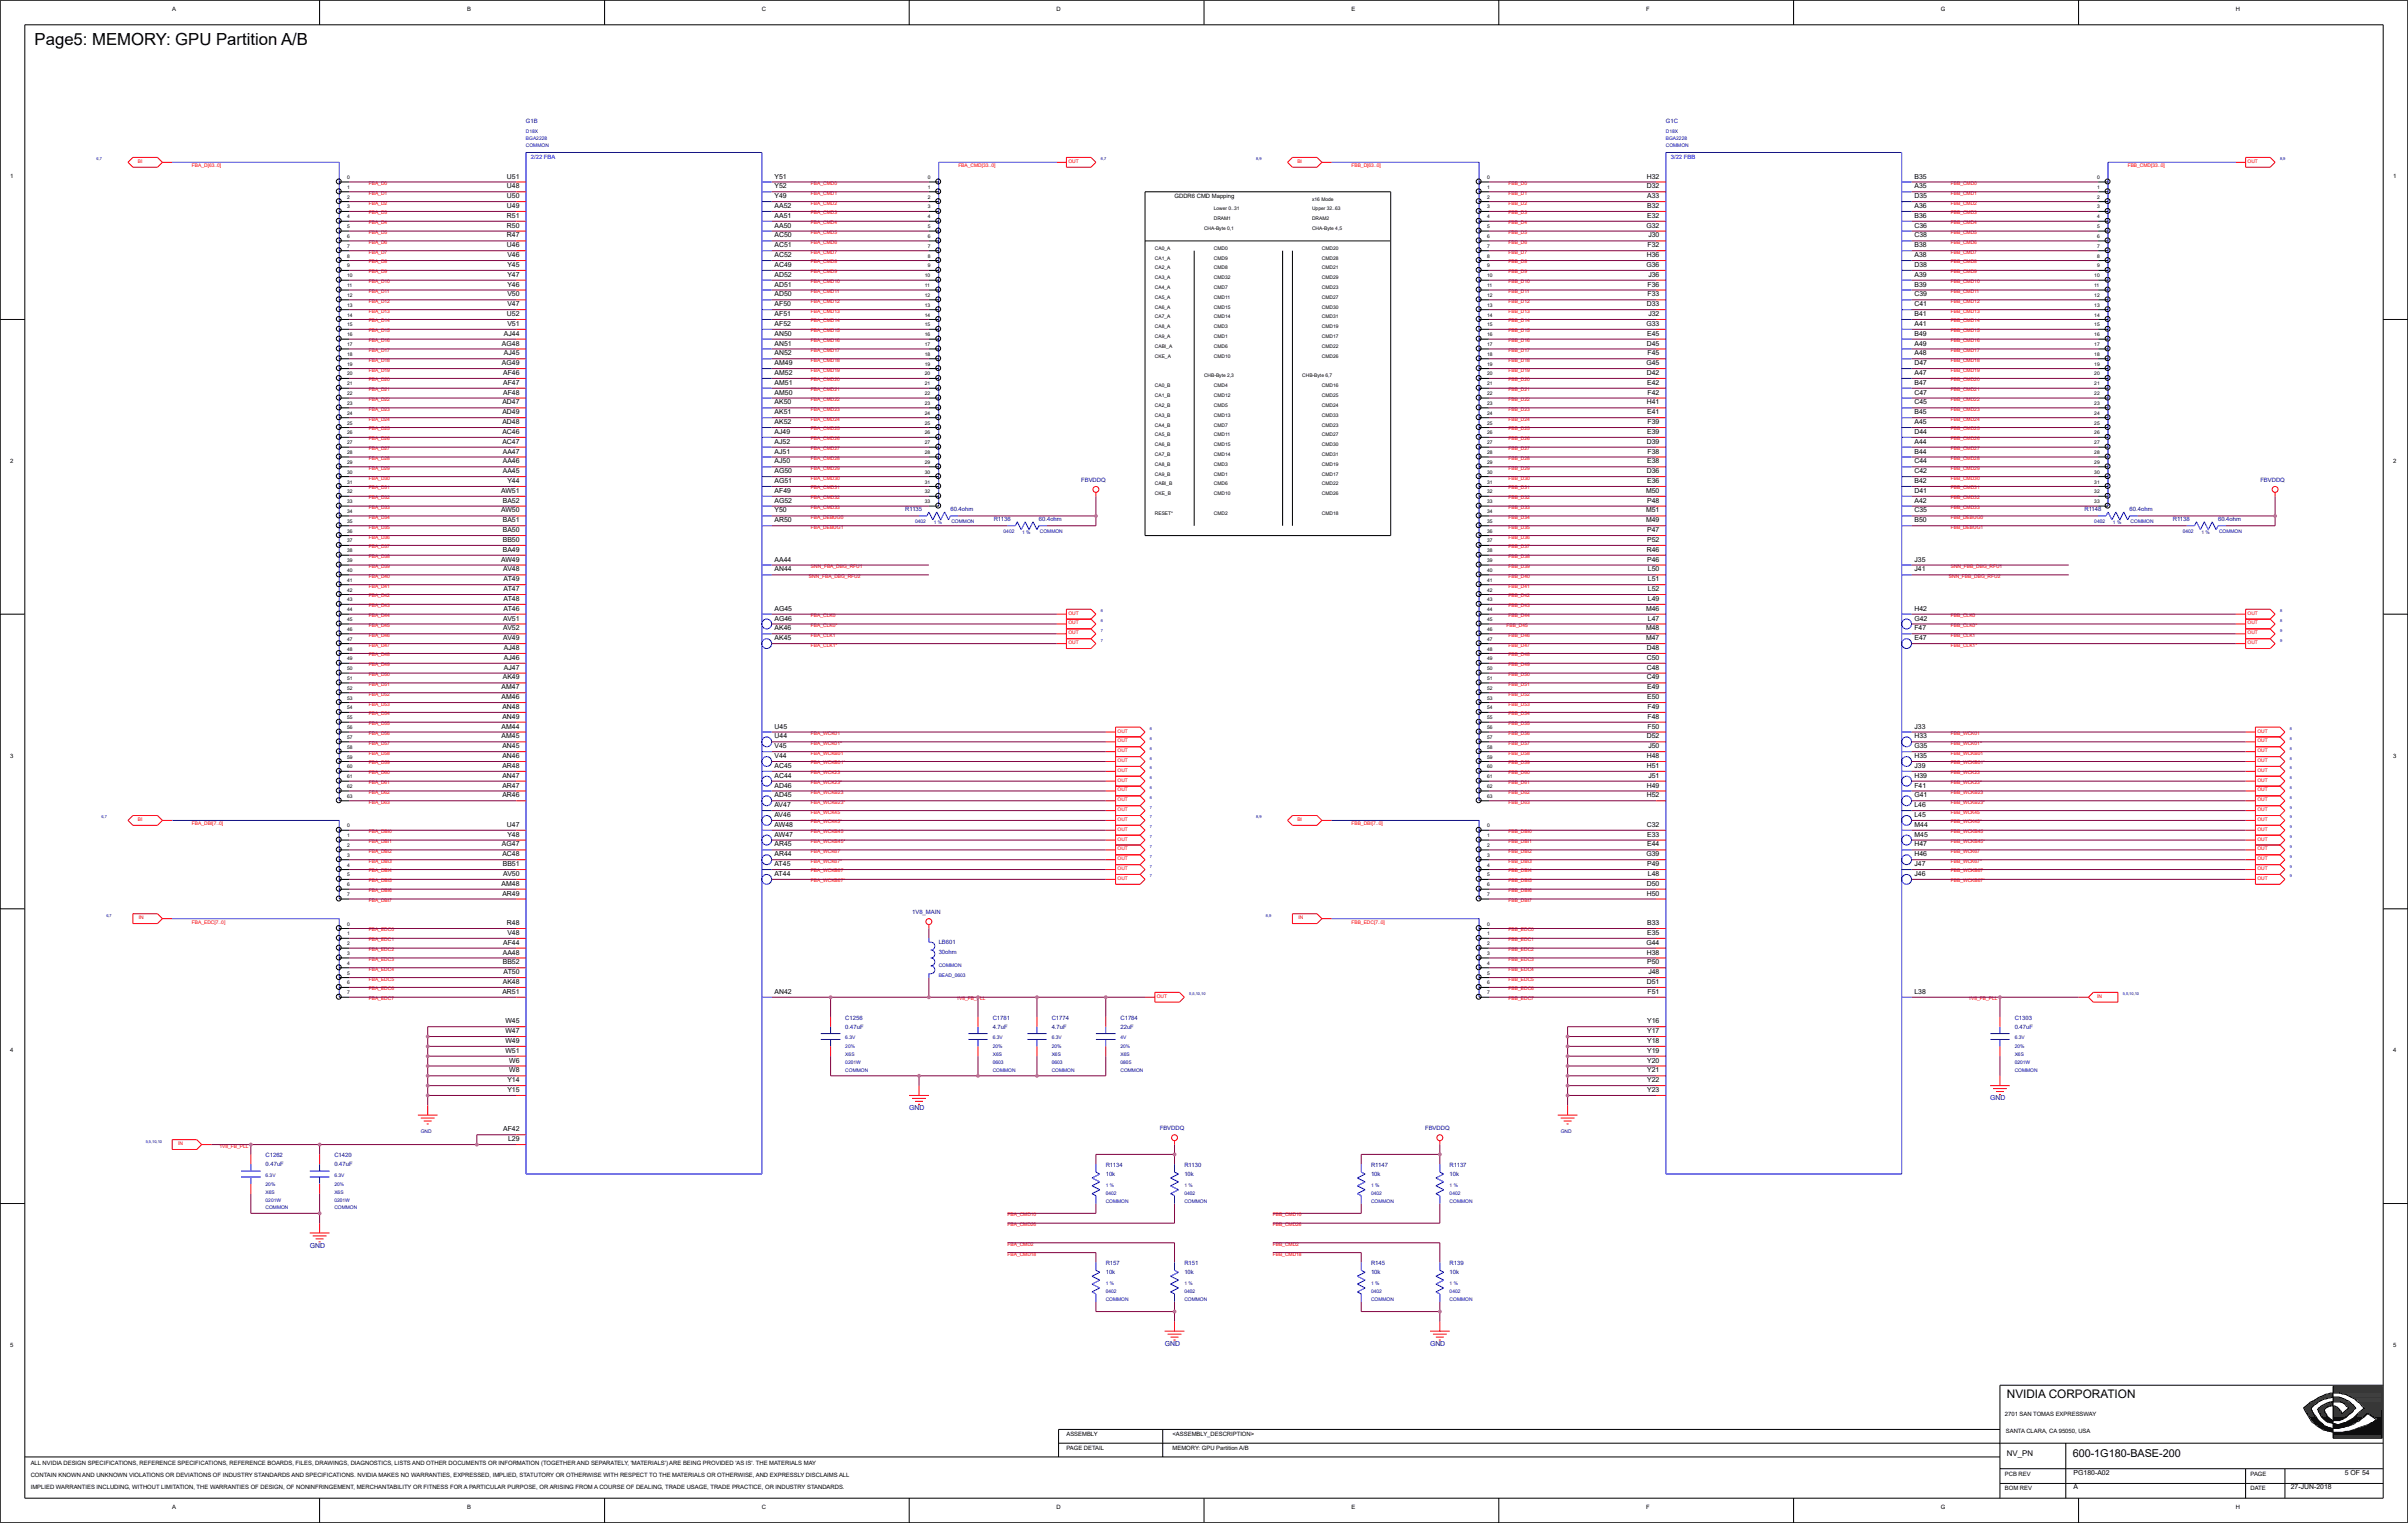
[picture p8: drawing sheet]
<svg xmlns="http://www.w3.org/2000/svg" width="158mm" height="100mm" viewBox="0 0 158 100" stroke-linecap="round" stroke-linejoin="round" font-family="sans-serif">
<defs><g id="words">
<text font-size="1.1" x="2.3" y="3">Page5: MEMORY: GPU Partition A/B</text>
<text font-size=".8" x="131.7" y="91.8">NVIDIA CORPORATION</text>
<text font-size=".7" x="136.1" y="95.7">600-1G180-BASE-200</text>
<g font-size=".5">
<text x="33.3" y="11.7">U51</text>
<text x="50.8" y="11.7">Y51</text>
<text x="108.1" y="11.7">H32</text>
<text x="125.7" y="11.7">B35</text>
<text x="33.3" y="16.2">U46</text>
<text x="33.3" y="15.6">R47</text>
<text x="33.3" y="14.9">R50</text>
<text x="33.3" y="14.3">R51</text>
<text x="33.3" y="13.7">U49</text>
<text x="33.3" y="13">U50</text>
<text x="33.3" y="12.4">U48</text>
<text x="33.3" y="17.5">Y45</text>
<text x="33.3" y="16.9">V46</text>
<text x="50.8" y="17.5">AC49</text>
<text x="50.8" y="16.9">AC52</text>
<text x="50.8" y="16.2">AC51</text>
<text x="50.8" y="15.6">AC50</text>
<text x="50.8" y="14.9">AA50</text>
<text x="50.8" y="14.3">AA51</text>
<text x="50.8" y="13.7">AA52</text>
<text x="50.8" y="13">Y49</text>
<text x="50.8" y="12.4">Y52</text>
<text x="108.1" y="17.5">G36</text>
<text x="108.1" y="14.9">G32</text>
<text x="108.1" y="16.9">H36</text>
<text x="108.1" y="12.4">D32</text>
<text x="108.1" y="14.3">E32</text>
<text x="108.1" y="13.7">B32</text>
<text x="108.1" y="13">A33</text>
<text x="108.2" y="16.2">F32</text>
<text x="108.2" y="15.6">J30</text>
<text x="125.7" y="17.5">D38</text>
<text x="125.7" y="16.9">A38</text>
<text x="125.7" y="16.2">B38</text>
<text x="125.7" y="15.6">C38</text>
<text x="125.7" y="14.9">C36</text>
<text x="125.7" y="14.3">B36</text>
<text x="125.7" y="13.7">A36</text>
<text x="125.7" y="13">D35</text>
<text x="125.7" y="12.4">A35</text>
<text x="33" y="24">AG49</text>
<text x="33" y="22.7">AG48</text>
<text x="33.1" y="23.3">AJ45</text>
<text x="33.1" y="22">AJ44</text>
<text x="33.3" y="20.8">U52</text>
<text x="33.3" y="21.4">V51</text>
<text x="33.3" y="20.1">V47</text>
<text x="33.3" y="19.5">V50</text>
<text x="33.3" y="18.8">Y46</text>
<text x="33.3" y="18.2">Y47</text>
<text x="50.8" y="24">AM49</text>
<text x="50.8" y="23.3">AN52</text>
<text x="50.8" y="22.7">AN51</text>
<text x="50.8" y="22">AN50</text>
<text x="50.8" y="21.4">AF52</text>
<text x="50.8" y="20.8">AF51</text>
<text x="50.8" y="20.1">AF50</text>
<text x="50.8" y="19.5">AD50</text>
<text x="50.8" y="18.8">AD51</text>
<text x="50.8" y="18.2">AD52</text>
<text x="108.1" y="24">G45</text>
<text x="108.1" y="21.4">G33</text>
<text x="108.1" y="22.7">D45</text>
<text x="108.1" y="20.1">D33</text>
<text x="108.1" y="22">E45</text>
<text x="108.2" y="23.3">F45</text>
<text x="108.2" y="19.5">F33</text>
<text x="108.2" y="18.8">F36</text>
<text x="108.2" y="20.8">J32</text>
<text x="108.2" y="18.2">J36</text>
<text x="125.7" y="24">D47</text>
<text x="125.7" y="23.3">A48</text>
<text x="125.7" y="22.7">A49</text>
<text x="125.7" y="22">B49</text>
<text x="125.7" y="21.4">A41</text>
<text x="125.7" y="20.8">B41</text>
<text x="125.7" y="20.1">C41</text>
<text x="125.7" y="19.5">C39</text>
<text x="125.7" y="18.8">B39</text>
<text x="125.7" y="18.2">A39</text>
<text x="33" y="29.1">AC47</text>
<text x="33" y="28.5">AC46</text>
<text x="33" y="27.9">AD48</text>
<text x="33" y="27.2">AD49</text>
<text x="33" y="26.6">AD47</text>
<text x="33" y="29.8">AA47</text>
<text x="33" y="25.9">AF48</text>
<text x="33" y="25.3">AF47</text>
<text x="33" y="24.6">AF46</text>
<text x="50.8" y="29.8">AJ51</text>
<text x="50.8" y="29.1">AJ52</text>
<text x="50.8" y="28.5">AJ49</text>
<text x="50.8" y="27.9">AK52</text>
<text x="50.8" y="27.2">AK51</text>
<text x="50.8" y="26.6">AK50</text>
<text x="50.8" y="25.9">AM50</text>
<text x="50.8" y="25.3">AM51</text>
<text x="50.8" y="24.6">AM52</text>
<text x="108.1" y="29.1">D39</text>
<text x="108.1" y="26.6">H41</text>
<text x="108.1" y="24.6">D42</text>
<text x="108.1" y="28.5">E39</text>
<text x="108.1" y="27.2">E41</text>
<text x="108.1" y="25.3">E42</text>
<text x="108.2" y="29.8">F38</text>
<text x="108.2" y="27.9">F39</text>
<text x="108.2" y="25.9">F42</text>
<text x="125.7" y="29.8">B44</text>
<text x="125.7" y="29.1">A44</text>
<text x="125.7" y="28.5">D44</text>
<text x="125.7" y="27.9">A45</text>
<text x="125.7" y="27.2">B45</text>
<text x="125.7" y="26.6">C45</text>
<text x="125.7" y="25.9">C47</text>
<text x="125.7" y="25.3">B47</text>
<text x="125.7" y="24.6">A47</text>
<text x="32.9" y="33.7">AW50</text>
<text x="32.9" y="32.4">AW51</text>
<text x="33" y="35.6">BB50</text>
<text x="33" y="34.9">BA50</text>
<text x="33" y="34.3">BA51</text>
<text x="33" y="33">BA52</text>
<text x="33" y="31.1">AA45</text>
<text x="33" y="30.4">AA46</text>
<text x="33.3" y="31.7">Y44</text>
<text x="50.8" y="34.3">AR50</text>
<text x="50.8" y="33.7">Y50</text>
<text x="50.8" y="33">AG52</text>
<text x="50.8" y="32.4">AF49</text>
<text x="50.8" y="31.7">AG51</text>
<text x="50.8" y="31.1">AG50</text>
<text x="50.8" y="30.4">AJ50</text>
<text x="108.1" y="34.3">M49</text>
<text x="108.1" y="33.7">M51</text>
<text x="108.1" y="32.4">M50</text>
<text x="108.1" y="31.1">D36</text>
<text x="108.1" y="35.6">P52</text>
<text x="108.1" y="34.9">P47</text>
<text x="108.1" y="33">P48</text>
<text x="108.1" y="31.7">E36</text>
<text x="108.1" y="30.4">E38</text>
<text x="125.7" y="34.3">B50</text>
<text x="125.7" y="33.7">C35</text>
<text x="125.7" y="33">A42</text>
<text x="125.7" y="32.4">D41</text>
<text x="125.7" y="31.7">B42</text>
<text x="125.7" y="31.1">C42</text>
<text x="125.7" y="30.4">C44</text>
<text x="32.9" y="36.9">AW49</text>
<text x="33" y="36.2">BA49</text>
<text x="33" y="41.4">AV52</text>
<text x="33" y="40.8">AV51</text>
<text x="33" y="37.5">AV48</text>
<text x="33.1" y="40.1">AT46</text>
<text x="33.1" y="39.5">AT48</text>
<text x="33.1" y="38.8">AT47</text>
<text x="33.1" y="38.2">AT49</text>
<text x="50.8" y="41.4">AK46</text>
<text x="50.8" y="40.8">AG46</text>
<text x="50.8" y="40.1">AG45</text>
<text x="50.8" y="37.5">AN44</text>
<text x="50.8" y="36.9">AA44</text>
<text x="108.1" y="41.4">M48</text>
<text x="108.1" y="40.1">M46</text>
<text x="108.1" y="36.2">R46</text>
<text x="108.1" y="36.9">P46</text>
<text x="108.2" y="40.8">L47</text>
<text x="108.2" y="39.5">L49</text>
<text x="108.2" y="38.8">L52</text>
<text x="108.2" y="38.2">L51</text>
<text x="108.2" y="37.5">L50</text>
<text x="125.7" y="41.4">F47</text>
<text x="125.7" y="40.8">G42</text>
<text x="125.7" y="40.1">H42</text>
<text x="125.7" y="37.5">J41</text>
<text x="125.7" y="36.9">J35</text>
<text x="32.9" y="47.8">AM44</text>
<text x="32.9" y="45.9">AM46</text>
<text x="32.9" y="45.3">AM47</text>
<text x="33" y="47.2">AN49</text>
<text x="33" y="46.6">AN48</text>
<text x="33" y="44.6">AK49</text>
<text x="33" y="42">AV49</text>
<text x="33.1" y="44">AJ47</text>
<text x="33.1" y="43.3">AJ46</text>
<text x="33.1" y="42.7">AJ48</text>
<text x="50.8" y="47.8">U45</text>
<text x="50.8" y="42">AK45</text>
<text x="108.1" y="42">M47</text>
<text x="108.1" y="44.6">C49</text>
<text x="108.1" y="44">C48</text>
<text x="108.1" y="43.3">C50</text>
<text x="108.1" y="42.7">D48</text>
<text x="108.1" y="45.9">E50</text>
<text x="108.1" y="45.3">E49</text>
<text x="108.2" y="47.8">F50</text>
<text x="108.2" y="47.2">F48</text>
<text x="108.2" y="46.6">F49</text>
<text x="125.7" y="47.8">J33</text>
<text x="125.7" y="42">E47</text>
<text x="32.9" y="48.5">AM45</text>
<text x="33" y="52.4">AR46</text>
<text x="33" y="51.7">AR47</text>
<text x="33" y="51.1">AN47</text>
<text x="33" y="50.4">AR48</text>
<text x="33" y="49.8">AN46</text>
<text x="33" y="49.1">AN45</text>
<text x="50.8" y="53.7">AV46</text>
<text x="50.8" y="53">AV47</text>
<text x="50.8" y="52.4">AD45</text>
<text x="50.8" y="51.7">AD46</text>
<text x="50.8" y="51.1">AC44</text>
<text x="50.8" y="50.4">AC45</text>
<text x="50.8" y="49.8">V44</text>
<text x="50.8" y="49.1">V45</text>
<text x="50.8" y="48.5">U44</text>
<text x="108.1" y="52.4">H52</text>
<text x="108.1" y="51.7">H49</text>
<text x="108.1" y="50.4">H51</text>
<text x="108.1" y="49.8">H48</text>
<text x="108.1" y="48.5">D52</text>
<text x="108.2" y="51.1">J51</text>
<text x="108.2" y="49.1">J50</text>
<text x="125.7" y="53.7">L45</text>
<text x="125.7" y="53">L46</text>
<text x="125.7" y="52.4">G41</text>
<text x="125.7" y="51.7">F41</text>
<text x="125.7" y="51.1">H39</text>
<text x="125.7" y="50.4">J39</text>
<text x="125.7" y="49.8">H35</text>
<text x="125.7" y="49.1">G35</text>
<text x="125.7" y="48.5">H33</text>
<text x="32.9" y="58.2">AM48</text>
<text x="33" y="55.6">AG47</text>
<text x="33" y="58.8">AR49</text>
<text x="33" y="56.2">AC48</text>
<text x="33" y="56.9">BB51</text>
<text x="33" y="57.5">AV50</text>
<text x="33.3" y="54.3">U47</text>
<text x="33.3" y="54.9">Y48</text>
<text x="50.8" y="57.5">AT44</text>
<text x="50.8" y="56.9">AT45</text>
<text x="50.8" y="56.2">AR44</text>
<text x="50.8" y="55.6">AR45</text>
<text x="50.8" y="54.9">AW47</text>
<text x="50.8" y="54.3">AW48</text>
<text x="108.1" y="56.2">G39</text>
<text x="108.1" y="58.8">H50</text>
<text x="108.1" y="58.2">D50</text>
<text x="108.1" y="54.3">C32</text>
<text x="108.1" y="56.9">P49</text>
<text x="108.1" y="55.6">E44</text>
<text x="108.1" y="54.9">E33</text>
<text x="108.2" y="57.5">L48</text>
<text x="125.7" y="57.5">J46</text>
<text x="125.7" y="56.9">J47</text>
<text x="125.7" y="56.2">H46</text>
<text x="125.7" y="55.6">H47</text>
<text x="125.7" y="54.9">M45</text>
<text x="125.7" y="54.3">M44</text>
<text x="33" y="65.3">AR51</text>
<text x="33" y="64.6">AK48</text>
<text x="33" y="63.3">BB52</text>
<text x="33" y="62.7">AA48</text>
<text x="33" y="62">AF44</text>
<text x="33.1" y="64">AT50</text>
<text x="33.3" y="60.8">R48</text>
<text x="33.3" y="61.4">V48</text>
<text x="50.8" y="65.3">AN42</text>
<text x="108.1" y="62">G44</text>
<text x="108.1" y="64.6">D51</text>
<text x="108.1" y="62.7">H38</text>
<text x="108.1" y="63.3">P50</text>
<text x="108.1" y="61.4">E35</text>
<text x="108.1" y="60.8">B33</text>
<text x="108.2" y="65.3">F51</text>
<text x="108.2" y="64">J48</text>
<text x="125.7" y="65.3">L38</text>
<text x="33.2" y="69.1">W51</text>
<text x="33.2" y="68.5">W49</text>
<text x="33.2" y="67.8">W47</text>
<text x="33.2" y="67.2">W45</text>
<text x="33.3" y="71.7">Y15</text>
<text x="33.3" y="71.1">Y14</text>
<text x="33.4" y="70.4">W8</text>
<text x="33.4" y="69.8">W6</text>
<text x="108.1" y="71.7">Y23</text>
<text x="108.1" y="71.1">Y22</text>
<text x="108.1" y="70.4">Y21</text>
<text x="108.1" y="69.8">Y20</text>
<text x="108.1" y="69.1">Y19</text>
<text x="108.1" y="68.5">Y18</text>
<text x="108.1" y="67.8">Y17</text>
<text x="108.1" y="67.2">Y16</text>
<text x="33" y="74.3">AF42</text>
<text x="33.4" y="74.9">L29</text>
<text x="131.7" y="95.6">NV_PN</text>
<text x="136.1" y="97.8">A</text>
<text x="136.1" y="96.8">PG180-A02</text>
<text x="150.4" y="97.8">27-JUN-2018</text>
<text x="153.9" y="96.8">5 OF 54</text>
</g>
<g font-size=".5" fill="#0000a0">
<text x="59.7" y="72.9">GND</text>
<text x="130.6" y="72.3">GND</text>
<text x="20.3" y="81.9">GND</text>
<text x="76.5" y="88.4">GND</text>
<text x="93.9" y="88.4">GND</text>
</g>
<g font-size=".4">
<text x="11.3" y=".7">A</text>
<text x="30.7" y=".7">B</text>
<text x="50" y=".7">C</text>
<text x="69.4" y=".7">D</text>
<text x="88.7" y=".7">E</text>
<text x="108.1" y=".7">F</text>
<text x="127.4" y=".7">G</text>
<text x="146.8" y=".7">H</text>
<text x=".7" y="11.7">1</text>
<text x="157.1" y="11.7">1</text>
<text x="77.1" y="13">GDDR6 CMD Mapping</text>
<text x=".7" y="30.4">2</text>
<text x="157.1" y="30.4">2</text>
<text x=".7" y="49.8">3</text>
<text x="157.1" y="49.8">3</text>
<text x=".7" y="69.1">4</text>
<text x="157.1" y="69.1">4</text>
<text x=".7" y="88.5">5</text>
<text x="157.1" y="88.5">5</text>
<text x="70" y="95.2">PAGE DETAIL</text>
<text x="70" y="94.3">ASSEMBLY</text>
<text x="77" y="94.3">&lt;ASSEMBLY_DESCRIPTION&gt;</text>
<text x="77" y="95.2">MEMORY: GPU Partition A/B</text>
<text x="131.6" y="93">2701 SAN TOMAS EXPRESSWAY</text>
<text x="131.7" y="94.1">SANTA CLARA, CA 95050, USA</text>
<text x="2" y="97">CONTAIN KNOWN AND UNKNOWN VIOLATIONS OR DEVIATIONS OF INDUSTRY STANDARDS AND SPECIFICATIONS. NVIDIA MAKES NO WARRANTIES, EXPRESSED, IMPLIED, STATUTORY OR OTHERWISE WITH RESPECT TO THE MATERIALS OR OTHERWISE, AND EXPRESSLY DISCLAIMS ALL</text>
<text x="2" y="96.2">ALL NVIDIA DESIGN SPECIFICATIONS, REFERENCE SPECIFICATIONS, REFERENCE BOARDS, FILES, DRAWINGS, DIAGNOSTICS, LISTS AND OTHER DOCUMENTS OR INFORMATION (TOGETHER AND SEPARATELY, 'MATERIALS') ARE BEING PROVIDED 'AS IS'. THE MATERIALS MAY</text>
<text x="2" y="97.8">IMPLIED WARRANTIES INCLUDING, WITHOUT LIMITATION, THE WARRANTIES OF DESIGN, OF NONINFRINGEMENT, MERCHANTABILITY OR FITNESS FOR A PARTICULAR PURPOSE, OR ARISING FROM A COURSE OF DEALING, TRADE USAGE, TRADE PRACTICE, OR INDUSTRY STANDARDS.</text>
<text x="11.3" y="99.1">A</text>
<text x="30.7" y="99.1">B</text>
<text x="50" y="99.1">C</text>
<text x="69.4" y="99.1">D</text>
<text x="88.7" y="99.1">E</text>
<text x="108.1" y="99.1">F</text>
<text x="127.4" y="99.1">G</text>
<text x="131.6" y="97.9">BOM REV</text>
<text x="131.6" y="96.9">PCB REV</text>
<text x="146.8" y="99.1">H</text>
<text x="147.7" y="96.9">PAGE</text>
<text x="147.7" y="97.9">DATE</text>
</g>
<g font-size=".4" fill="#0000a0">
<text x="34.5" y="8.1">G1B</text>
<text x="109.4" y="8.1">G1C</text>
<text x="59.4" y="33.6">R1135</text>
<text x="62.4" y="33.6">60.4ohm</text>
<text x="65.2" y="34.2">R1136</text>
<text x="68.2" y="34.2">60.4ohm</text>
<text x="71" y="31.6">FBVDDQ</text>
<text x="136.8" y="33.6">R1148</text>
<text x="139.8" y="33.6">60.4ohm</text>
<text x="142.6" y="34.2">R1138</text>
<text x="145.6" y="34.2">60.4ohm</text>
<text x="148.4" y="31.6">FBVDDQ</text>
<text x="59.9" y="60">1V8_MAIN</text>
<text x="61.6" y="62">LB601</text>
<text x="61.6" y="62.7">30ohm</text>
<text x="55.5" y="67">C1256</text>
<text x="55.5" y="67.6">0.47uF</text>
<text x="65.2" y="67">C1781</text>
<text x="65.2" y="67.6">4.7uF</text>
<text x="69" y="67">C1774</text>
<text x="69" y="67.6">4.7uF</text>
<text x="73.6" y="67">C1784</text>
<text x="73.6" y="67.6">22uF</text>
<text x="132.3" y="67">C1303</text>
<text x="132.3" y="67.6">0.47uF</text>
<text x="17.4" y="76">C1262</text>
<text x="17.4" y="76.6">0.47uF</text>
<text x="21.9" y="76">C1420</text>
<text x="21.9" y="76.6">0.47uF</text>
<text x="72.6" y="76.7">R1134</text>
<text x="72.6" y="77.2">10k</text>
<text x="76.1" y="74.2">FBVDDQ</text>
<text x="77.7" y="76.7">R1130</text>
<text x="77.7" y="77.2">10k</text>
<text x="90" y="76.7">R1147</text>
<text x="90" y="77.2">10k</text>
<text x="93.6" y="74.2">FBVDDQ</text>
<text x="95.2" y="76.7">R1137</text>
<text x="95.2" y="77.2">10k</text>
<text x="72.6" y="83.1">R157</text>
<text x="72.6" y="83.7">10k</text>
<text x="77.7" y="83.1">R151</text>
<text x="77.7" y="83.7">10k</text>
<text x="90" y="83.1">R145</text>
<text x="90" y="83.7">10k</text>
<text x="95.2" y="83.1">R139</text>
<text x="95.2" y="83.7">10k</text>
</g>
<g font-size=".4" fill="#00f">
<text x="34.9" y="10.5">2/22 FBA</text>
<text x="109.7" y="10.5">3/22 FBB</text>
</g>
<g font-size=".3" fill="#0000a0">
<text x="6.3" y="10.5">6,7</text>
<text x="34.5" y="9.6">COMMON</text>
<text x="34.5" y="8.7">D18X</text>
<text x="34.5" y="9.2">BGA2228</text>
<text x="72.3" y="10.5">6,7</text>
<text x="82.5" y="10.5">8,9</text>
<text x="109.4" y="9.6">COMMON</text>
<text x="109.4" y="8.7">D18X</text>
<text x="109.4" y="9.2">BGA2228</text>
<text x="149.7" y="10.5">8,9</text>
<text x="60.1" y="34.3">0402</text>
<text x="61.3" y="34.4">1 %</text>
<text x="62.5" y="34.3">COMMON</text>
<text x="65.9" y="35">0402</text>
<text x="67.1" y="35">1 %</text>
<text x="68.3" y="35">COMMON</text>
<text x="137.5" y="34.3">0402</text>
<text x="138.7" y="34.4">1 %</text>
<text x="139.9" y="34.3">COMMON</text>
<text x="143.3" y="35">0402</text>
<text x="144.5" y="35">1 %</text>
<text x="145.7" y="35">COMMON</text>
<text x="72.3" y="41.5">7</text>
<text x="72.3" y="40.8">6</text>
<text x="72.3" y="40.2">6</text>
<text x="149.7" y="41.5">9</text>
<text x="149.7" y="40.8">8</text>
<text x="149.7" y="40.2">8</text>
<text x="72.3" y="42.1">7</text>
<text x="75.5" y="47.9">6</text>
<text x="149.7" y="42.1">9</text>
<text x="150.3" y="47.9">8</text>
<text x="6.7" y="53.8">6,7</text>
<text x="75.5" y="53.8">7</text>
<text x="75.5" y="53.1">7</text>
<text x="75.5" y="52.5">6</text>
<text x="75.5" y="51.8">6</text>
<text x="75.5" y="51.2">6</text>
<text x="75.5" y="50.5">6</text>
<text x="75.5" y="49.9">6</text>
<text x="75.5" y="49.2">6</text>
<text x="75.5" y="48.6">6</text>
<text x="82.5" y="53.8">8,9</text>
<text x="150.3" y="53.8">9</text>
<text x="150.3" y="53.1">9</text>
<text x="150.3" y="52.5">8</text>
<text x="150.3" y="51.8">8</text>
<text x="150.3" y="51.2">8</text>
<text x="150.3" y="50.5">8</text>
<text x="150.3" y="49.9">8</text>
<text x="150.3" y="49.2">8</text>
<text x="150.3" y="48.6">8</text>
<text x="75.5" y="57.6">7</text>
<text x="75.5" y="57">7</text>
<text x="75.5" y="56.3">7</text>
<text x="75.5" y="55.7">7</text>
<text x="75.5" y="55">7</text>
<text x="75.5" y="54.4">7</text>
<text x="150.3" y="57.6">9</text>
<text x="150.3" y="57">9</text>
<text x="150.3" y="56.3">9</text>
<text x="150.3" y="55.7">9</text>
<text x="150.3" y="55">9</text>
<text x="150.3" y="54.4">9</text>
<text x="7" y="60.2">6,7</text>
<text x="61.6" y="64.1">BEAD_0603</text>
<text x="61.6" y="63.5">COMMON</text>
<text x="78.1" y="65.4">5,5,10,10</text>
<text x="83.1" y="60.2">8,9</text>
<text x="139.4" y="65.4">5,5,10,10</text>
<text x="55.5" y="69.4">X6S</text>
<text x="55.5" y="68.3">6.3V</text>
<text x="55.5" y="68.8">20%</text>
<text x="55.5" y="69.9">0201W</text>
<text x="55.5" y="70.4">COMMON</text>
<text x="65.2" y="69.9">0603</text>
<text x="65.2" y="68.8">20%</text>
<text x="65.2" y="69.4">X6S</text>
<text x="65.2" y="68.3">6.3V</text>
<text x="65.2" y="70.4">COMMON</text>
<text x="69" y="68.8">20%</text>
<text x="69" y="69.9">0603</text>
<text x="69" y="69.4">X6S</text>
<text x="69" y="68.3">6.3V</text>
<text x="69" y="70.4">COMMON</text>
<text x="73.6" y="68.8">20%</text>
<text x="73.6" y="69.4">X6S</text>
<text x="73.6" y="69.9">0805</text>
<text x="73.6" y="68.3">4V</text>
<text x="73.6" y="70.4">COMMON</text>
<text x="132.3" y="69.4">X6S</text>
<text x="132.3" y="68.3">6.3V</text>
<text x="132.3" y="68.8">20%</text>
<text x="132.3" y="69.9">0201W</text>
<text x="132.3" y="70.4">COMMON</text>
<text x="9.6" y="75">5,5,10,10</text>
<text x="17.4" y="77.3">6.3V</text>
<text x="17.4" y="77.9">20%</text>
<text x="21.9" y="77.3">6.3V</text>
<text x="21.9" y="77.9">20%</text>
<text x="27.6" y="74.4">GND</text>
<text x="72.6" y="77.9">1 %</text>
<text x="77.7" y="77.9">1 %</text>
<text x="90" y="77.9">1 %</text>
<text x="95.2" y="77.9">1 %</text>
<text x="102.5" y="74.4">GND</text>
<text x="17.4" y="78.4">X6S</text>
<text x="17.4" y="78.9">0201W</text>
<text x="17.4" y="79.4">COMMON</text>
<text x="21.9" y="78.4">X6S</text>
<text x="21.9" y="78.9">0201W</text>
<text x="21.9" y="79.4">COMMON</text>
<text x="72.6" y="78.5">0402</text>
<text x="72.6" y="79">COMMON</text>
<text x="77.7" y="78.5">0402</text>
<text x="77.7" y="79">COMMON</text>
<text x="90" y="78.5">0402</text>
<text x="90" y="79">COMMON</text>
<text x="95.2" y="78.5">0402</text>
<text x="95.2" y="79">COMMON</text>
<text x="72.6" y="84.9">0402</text>
<text x="72.6" y="84.4">1 %</text>
<text x="72.6" y="85.4">COMMON</text>
<text x="77.7" y="84.9">0402</text>
<text x="77.7" y="84.4">1 %</text>
<text x="77.7" y="85.4">COMMON</text>
<text x="90" y="84.9">0402</text>
<text x="90" y="84.4">1 %</text>
<text x="90" y="85.4">COMMON</text>
<text x="95.2" y="84.9">0402</text>
<text x="95.2" y="84.4">1 %</text>
<text x="95.2" y="85.4">COMMON</text>
</g>
<g font-size=".3" fill="#f00">
<text x="9" y="10.7">BI</text>
<text x="12.6" y="11">FBA_D[63..0]</text>
<text x="62.9" y="11">FBA_CMD[33..0]</text>
<text x="70.1" y="10.7">OUT</text>
<text x="85.2" y="10.7">BI</text>
<text x="88.7" y="11">FBB_D[63..0]</text>
<text x="139.7" y="11">FBB_CMD[33..0]</text>
<text x="147.5" y="10.7">OUT</text>
<text x="24.2" y="12.1">FBA_D0</text>
<text x="24.2" y="12.8">FBA_D1</text>
<text x="24.2" y="13.4">FBA_D2</text>
<text x="24.2" y="14.1">FBA_D3</text>
<text x="24.2" y="14.7">FBA_D4</text>
<text x="24.2" y="15.4">FBA_D5</text>
<text x="24.2" y="16">FBA_D6</text>
<text x="24.2" y="16.7">FBA_D7</text>
<text x="24.2" y="17.3">FBA_D8</text>
<text x="24.2" y="17.9">FBA_D9</text>
<text x="53.2" y="12.1">FBA_CMD0</text>
<text x="53.2" y="12.8">FBA_CMD1</text>
<text x="53.2" y="13.4">FBA_CMD2</text>
<text x="53.2" y="14.1">FBA_CMD3</text>
<text x="53.2" y="14.7">FBA_CMD4</text>
<text x="53.2" y="15.4">FBA_CMD5</text>
<text x="53.2" y="16">FBA_CMD6</text>
<text x="53.2" y="16.7">FBA_CMD7</text>
<text x="53.2" y="17.3">FBA_CMD8</text>
<text x="53.2" y="17.9">FBA_CMD9</text>
<text x="99" y="12.1">FBB_D0</text>
<text x="99" y="12.8">FBB_D1</text>
<text x="99" y="13.4">FBB_D2</text>
<text x="99" y="14.1">FBB_D3</text>
<text x="99" y="14.7">FBB_D4</text>
<text x="99" y="15.4">FBB_D5</text>
<text x="99" y="16">FBB_D6</text>
<text x="99" y="16.7">FBB_D7</text>
<text x="99" y="17.3">FBB_D8</text>
<text x="99" y="17.9">FBB_D9</text>
<text x="128.1" y="12.1">FBB_CMD0</text>
<text x="128.1" y="12.8">FBB_CMD1</text>
<text x="128.1" y="13.4">FBB_CMD2</text>
<text x="128.1" y="14.1">FBB_CMD3</text>
<text x="128.1" y="14.7">FBB_CMD4</text>
<text x="128.1" y="15.4">FBB_CMD5</text>
<text x="128.1" y="16">FBB_CMD6</text>
<text x="128.1" y="16.7">FBB_CMD7</text>
<text x="128.1" y="17.3">FBB_CMD8</text>
<text x="128.1" y="17.9">FBB_CMD9</text>
<text x="24.2" y="18.6">FBA_D10</text>
<text x="24.2" y="19.2">FBA_D11</text>
<text x="24.2" y="19.9">FBA_D12</text>
<text x="24.2" y="20.5">FBA_D13</text>
<text x="24.2" y="21.2">FBA_D14</text>
<text x="24.2" y="21.8">FBA_D15</text>
<text x="24.2" y="22.5">FBA_D16</text>
<text x="24.2" y="23.1">FBA_D17</text>
<text x="24.2" y="23.8">FBA_D18</text>
<text x="53.2" y="18.6">FBA_CMD10</text>
<text x="53.2" y="19.2">FBA_CMD11</text>
<text x="53.2" y="19.9">FBA_CMD12</text>
<text x="53.2" y="20.5">FBA_CMD13</text>
<text x="53.2" y="21.2">FBA_CMD14</text>
<text x="53.2" y="21.8">FBA_CMD15</text>
<text x="53.2" y="22.5">FBA_CMD16</text>
<text x="53.2" y="23.1">FBA_CMD17</text>
<text x="53.2" y="23.8">FBA_CMD18</text>
<text x="99" y="18.6">FBB_D10</text>
<text x="99" y="19.2">FBB_D11</text>
<text x="99" y="19.9">FBB_D12</text>
<text x="99" y="20.5">FBB_D13</text>
<text x="99" y="21.2">FBB_D14</text>
<text x="99" y="21.8">FBB_D15</text>
<text x="99" y="22.5">FBB_D16</text>
<text x="99" y="23.1">FBB_D17</text>
<text x="99" y="23.8">FBB_D18</text>
<text x="128.1" y="18.6">FBB_CMD10</text>
<text x="128.1" y="19.2">FBB_CMD11</text>
<text x="128.1" y="19.9">FBB_CMD12</text>
<text x="128.1" y="20.5">FBB_CMD13</text>
<text x="128.1" y="21.2">FBB_CMD14</text>
<text x="128.1" y="21.8">FBB_CMD15</text>
<text x="128.1" y="22.5">FBB_CMD16</text>
<text x="128.1" y="23.1">FBB_CMD17</text>
<text x="128.1" y="23.8">FBB_CMD18</text>
<text x="24.2" y="24.4">FBA_D19</text>
<text x="24.2" y="25">FBA_D20</text>
<text x="24.2" y="25.7">FBA_D21</text>
<text x="24.2" y="26.3">FBA_D22</text>
<text x="24.2" y="27">FBA_D23</text>
<text x="24.2" y="27.6">FBA_D24</text>
<text x="24.2" y="28.3">FBA_D25</text>
<text x="24.2" y="28.9">FBA_D26</text>
<text x="24.2" y="29.6">FBA_D27</text>
<text x="53.2" y="24.4">FBA_CMD19</text>
<text x="53.2" y="25">FBA_CMD20</text>
<text x="53.2" y="25.7">FBA_CMD21</text>
<text x="53.2" y="26.3">FBA_CMD22</text>
<text x="53.2" y="27">FBA_CMD23</text>
<text x="53.2" y="27.6">FBA_CMD24</text>
<text x="53.2" y="28.3">FBA_CMD25</text>
<text x="53.2" y="28.9">FBA_CMD26</text>
<text x="53.2" y="29.6">FBA_CMD27</text>
<text x="99" y="24.4">FBB_D19</text>
<text x="99" y="25">FBB_D20</text>
<text x="99" y="25.7">FBB_D21</text>
<text x="99" y="26.3">FBB_D22</text>
<text x="99" y="27">FBB_D23</text>
<text x="99" y="27.6">FBB_D24</text>
<text x="99" y="28.3">FBB_D25</text>
<text x="99" y="28.9">FBB_D26</text>
<text x="99" y="29.6">FBB_D27</text>
<text x="128.1" y="24.4">FBB_CMD19</text>
<text x="128.1" y="25">FBB_CMD20</text>
<text x="128.1" y="25.7">FBB_CMD21</text>
<text x="128.1" y="26.3">FBB_CMD22</text>
<text x="128.1" y="27">FBB_CMD23</text>
<text x="128.1" y="27.6">FBB_CMD24</text>
<text x="128.1" y="28.3">FBB_CMD25</text>
<text x="128.1" y="28.9">FBB_CMD26</text>
<text x="128.1" y="29.6">FBB_CMD27</text>
<text x="24.2" y="30.2">FBA_D28</text>
<text x="24.2" y="30.9">FBA_D29</text>
<text x="24.2" y="31.5">FBA_D30</text>
<text x="24.2" y="32.1">FBA_D31</text>
<text x="24.2" y="32.8">FBA_D32</text>
<text x="24.2" y="33.4">FBA_D33</text>
<text x="24.2" y="34.1">FBA_D34</text>
<text x="24.2" y="34.7">FBA_D35</text>
<text x="24.2" y="35.4">FBA_D36</text>
<text x="53.2" y="30.2">FBA_CMD28</text>
<text x="53.2" y="30.9">FBA_CMD29</text>
<text x="53.2" y="31.5">FBA_CMD30</text>
<text x="53.2" y="32.1">FBA_CMD31</text>
<text x="53.2" y="32.8">FBA_CMD32</text>
<text x="53.2" y="33.4">FBA_CMD33</text>
<text x="53.2" y="34.1">FBA_DEBUG0</text>
<text x="53.2" y="34.7">FBA_DEBUG1</text>
<text x="99" y="30.2">FBB_D28</text>
<text x="99" y="30.9">FBB_D29</text>
<text x="99" y="31.5">FBB_D30</text>
<text x="99" y="32.1">FBB_D31</text>
<text x="99" y="32.8">FBB_D32</text>
<text x="99" y="33.4">FBB_D33</text>
<text x="99" y="34.1">FBB_D34</text>
<text x="99" y="34.7">FBB_D35</text>
<text x="99" y="35.4">FBB_D36</text>
<text x="128.1" y="30.2">FBB_CMD28</text>
<text x="128.1" y="30.9">FBB_CMD29</text>
<text x="128.1" y="31.5">FBB_CMD30</text>
<text x="128.1" y="32.1">FBB_CMD31</text>
<text x="128.1" y="32.8">FBB_CMD32</text>
<text x="128.1" y="33.4">FBB_CMD33</text>
<text x="128.1" y="34.1">FBB_DEBUG0</text>
<text x="128.1" y="34.7">FBB_DEBUG1</text>
<text x="24.2" y="36">FBA_D37</text>
<text x="24.2" y="36.7">FBA_D38</text>
<text x="24.2" y="37.3">FBA_D39</text>
<text x="24.2" y="37.9">FBA_D40</text>
<text x="24.2" y="38.6">FBA_D41</text>
<text x="24.2" y="39.2">FBA_D42</text>
<text x="24.2" y="39.9">FBA_D43</text>
<text x="24.2" y="40.5">FBA_D44</text>
<text x="24.2" y="41.2">FBA_D45</text>
<text x="24.2" y="41.8">FBA_D46</text>
<text x="53.1" y="37.9">SNN_FBA_DBG_RFU2</text>
<text x="53.2" y="40.5">FBA_CLK0</text>
<text x="53.2" y="41.2">FBA_CLK0*</text>
<text x="53.2" y="41.8">FBA_CLK1</text>
<text x="53.2" y="37.3">SNN_FBA_DBG_RFU1</text>
<text x="70.1" y="41.7">OUT</text>
<text x="70.1" y="41">OUT</text>
<text x="70.1" y="40.4">OUT</text>
<text x="98.9" y="41.2">FBB_D45</text>
<text x="99" y="36">FBB_D37</text>
<text x="99" y="36.7">FBB_D38</text>
<text x="99" y="37.3">FBB_D39</text>
<text x="99" y="37.9">FBB_D40</text>
<text x="99" y="38.6">FBB_D41</text>
<text x="99" y="39.2">FBB_D42</text>
<text x="99" y="39.9">FBB_D43</text>
<text x="99" y="40.5">FBB_D44</text>
<text x="99" y="41.8">FBB_D46</text>
<text x="127.9" y="37.9">SNN_FBB_DBG_RFU2</text>
<text x="128.1" y="40.5">FBB_CLK0</text>
<text x="128.1" y="41.2">FBB_CLK0*</text>
<text x="128.1" y="41.8">FBB_CLK1</text>
<text x="128.1" y="37.3">SNN_FBB_DBG_RFU1</text>
<text x="147.5" y="41.7">OUT</text>
<text x="147.5" y="41">OUT</text>
<text x="147.5" y="40.4">OUT</text>
<text x="24.2" y="42.5">FBA_D47</text>
<text x="24.2" y="43.1">FBA_D48</text>
<text x="24.2" y="43.8">FBA_D49</text>
<text x="24.2" y="44.4">FBA_D50</text>
<text x="24.2" y="45">FBA_D51</text>
<text x="24.2" y="45.7">FBA_D52</text>
<text x="24.2" y="46.3">FBA_D53</text>
<text x="24.2" y="47">FBA_D54</text>
<text x="24.2" y="47.6">FBA_D55</text>
<text x="53.2" y="42.5">FBA_CLK1*</text>
<text x="70.1" y="42.3">OUT</text>
<text x="99" y="42.5">FBB_D47</text>
<text x="99" y="43.1">FBB_D48</text>
<text x="99" y="43.8">FBB_D49</text>
<text x="99" y="44.4">FBB_D50</text>
<text x="99" y="45">FBB_D51</text>
<text x="99" y="45.7">FBB_D52</text>
<text x="99" y="46.3">FBB_D53</text>
<text x="99" y="47">FBB_D54</text>
<text x="99" y="47.6">FBB_D55</text>
<text x="128.1" y="42.5">FBB_CLK1*</text>
<text x="147.5" y="42.3">OUT</text>
<text x="9" y="53.9">BI</text>
<text x="24.2" y="48.3">FBA_D56</text>
<text x="24.2" y="48.9">FBA_D57</text>
<text x="24.2" y="49.6">FBA_D58</text>
<text x="24.2" y="50.2">FBA_D59</text>
<text x="24.2" y="50.8">FBA_D60</text>
<text x="24.2" y="51.5">FBA_D61</text>
<text x="24.2" y="52.1">FBA_D62</text>
<text x="24.2" y="52.8">FBA_D63</text>
<text x="53.2" y="48.3">FBA_WCK01</text>
<text x="53.2" y="48.9">FBA_WCK01*</text>
<text x="53.2" y="50.8">FBA_WCK23</text>
<text x="53.2" y="51.5">FBA_WCK23*</text>
<text x="53.2" y="53.4">FBA_WCK45</text>
<text x="53.2" y="49.6">FBA_WCKB01</text>
<text x="53.2" y="50.2">FBA_WCKB01*</text>
<text x="53.2" y="52.1">FBA_WCKB23</text>
<text x="53.2" y="52.8">FBA_WCKB23*</text>
<text x="73.4" y="53.9">OUT</text>
<text x="73.4" y="53.3">OUT</text>
<text x="73.4" y="52.6">OUT</text>
<text x="73.4" y="52">OUT</text>
<text x="73.4" y="51.3">OUT</text>
<text x="73.4" y="50.7">OUT</text>
<text x="73.4" y="50">OUT</text>
<text x="73.4" y="49.4">OUT</text>
<text x="73.4" y="48.8">OUT</text>
<text x="73.4" y="48.1">OUT</text>
<text x="85.2" y="53.9">BI</text>
<text x="99" y="48.3">FBB_D56</text>
<text x="99" y="48.9">FBB_D57</text>
<text x="99" y="49.6">FBB_D58</text>
<text x="99" y="50.2">FBB_D59</text>
<text x="99" y="50.8">FBB_D60</text>
<text x="99" y="51.5">FBB_D61</text>
<text x="99" y="52.1">FBB_D62</text>
<text x="99" y="52.8">FBB_D63</text>
<text x="128.1" y="48.3">FBB_WCK01</text>
<text x="128.1" y="48.9">FBB_WCK01*</text>
<text x="128.1" y="50.8">FBB_WCK23</text>
<text x="128.1" y="51.5">FBB_WCK23*</text>
<text x="128.1" y="53.4">FBB_WCK45</text>
<text x="128.1" y="49.6">FBB_WCKB01</text>
<text x="128.1" y="50.2">FBB_WCKB01*</text>
<text x="128.1" y="52.1">FBB_WCKB23</text>
<text x="128.1" y="52.8">FBB_WCKB23*</text>
<text x="148.2" y="53.9">OUT</text>
<text x="148.2" y="53.3">OUT</text>
<text x="148.2" y="52.6">OUT</text>
<text x="148.2" y="52">OUT</text>
<text x="148.2" y="51.3">OUT</text>
<text x="148.2" y="50.7">OUT</text>
<text x="148.2" y="50">OUT</text>
<text x="148.2" y="49.4">OUT</text>
<text x="148.2" y="48.8">OUT</text>
<text x="148.2" y="48.1">OUT</text>
<text x="12.6" y="54.2">FBA_DBI[7..0]</text>
<text x="24.2" y="54.7">FBA_DBI0</text>
<text x="24.2" y="55.4">FBA_DBI1</text>
<text x="24.2" y="56">FBA_DBI2</text>
<text x="24.2" y="56.7">FBA_DBI3</text>
<text x="24.2" y="57.3">FBA_DBI4</text>
<text x="24.2" y="57.9">FBA_DBI5</text>
<text x="24.2" y="58.6">FBA_DBI6</text>
<text x="24.2" y="59.2">FBA_DBI7</text>
<text x="53.2" y="54.1">FBA_WCK45*</text>
<text x="53.2" y="56">FBA_WCK67</text>
<text x="53.2" y="56.7">FBA_WCK67*</text>
<text x="53.2" y="54.7">FBA_WCKB45</text>
<text x="53.2" y="55.4">FBA_WCKB45*</text>
<text x="53.2" y="57.3">FBA_WCKB67</text>
<text x="53.2" y="57.9">FBA_WCKB67*</text>
<text x="73.4" y="57.8">OUT</text>
<text x="73.4" y="57.1">OUT</text>
<text x="73.4" y="56.5">OUT</text>
<text x="73.4" y="55.8">OUT</text>
<text x="73.4" y="55.2">OUT</text>
<text x="73.4" y="54.6">OUT</text>
<text x="88.7" y="54.2">FBB_DBI[7..0]</text>
<text x="99" y="54.7">FBB_DBI0</text>
<text x="99" y="55.4">FBB_DBI1</text>
<text x="99" y="56">FBB_DBI2</text>
<text x="99" y="56.7">FBB_DBI3</text>
<text x="99" y="57.3">FBB_DBI4</text>
<text x="99" y="57.9">FBB_DBI5</text>
<text x="99" y="58.6">FBB_DBI6</text>
<text x="99" y="59.2">FBB_DBI7</text>
<text x="128.1" y="54.1">FBB_WCK45*</text>
<text x="128.1" y="56">FBB_WCK67</text>
<text x="128.1" y="56.7">FBB_WCK67*</text>
<text x="128.1" y="54.7">FBB_WCKB45</text>
<text x="128.1" y="55.4">FBB_WCKB45*</text>
<text x="128.1" y="57.3">FBB_WCKB67</text>
<text x="128.1" y="57.9">FBB_WCKB67*</text>
<text x="148.2" y="57.8">OUT</text>
<text x="148.2" y="57.1">OUT</text>
<text x="148.2" y="56.5">OUT</text>
<text x="148.2" y="55.8">OUT</text>
<text x="148.2" y="55.2">OUT</text>
<text x="148.2" y="54.6">OUT</text>
<text x="9.1" y="60.4">IN</text>
<text x="12.6" y="60.7">FBA_EDC[7..0]</text>
<text x="24.2" y="61.2">FBA_EDC0</text>
<text x="24.2" y="61.8">FBA_EDC1</text>
<text x="24.2" y="62.5">FBA_EDC2</text>
<text x="24.2" y="63.1">FBA_EDC3</text>
<text x="24.2" y="63.7">FBA_EDC4</text>
<text x="24.2" y="64.4">FBA_EDC5</text>
<text x="24.2" y="65">FBA_EDC6</text>
<text x="24.2" y="65.7">FBA_EDC7</text>
<text x="62.8" y="65.7">1V8_FB_PLL</text>
<text x="75.9" y="65.5">OUT</text>
<text x="85.2" y="60.4">IN</text>
<text x="88.7" y="60.7">FBB_EDC[7..0]</text>
<text x="99" y="61.2">FBB_EDC0</text>
<text x="99" y="61.8">FBB_EDC1</text>
<text x="99" y="62.5">FBB_EDC2</text>
<text x="99" y="63.1">FBB_EDC3</text>
<text x="99" y="63.7">FBB_EDC4</text>
<text x="99" y="64.4">FBB_EDC5</text>
<text x="99" y="65">FBB_EDC6</text>
<text x="99" y="65.7">FBB_EDC7</text>
<text x="129.2" y="65.7">1V8_FB_PLL</text>
<text x="137.7" y="65.5">IN</text>
<text x="11.7" y="75.2">IN</text>
<text x="14.4" y="75.4">1V8_FB_PLL</text>
<text x="66.1" y="79.9">FBA_CMD10</text>
<text x="66.1" y="82.5">FBA_CMD18</text>
<text x="66.1" y="80.5">FBA_CMD26</text>
<text x="66.1" y="81.8">FBA_CMD2</text>
<text x="83.6" y="79.9">FBB_CMD10</text>
<text x="83.6" y="82.5">FBB_CMD18</text>
<text x="83.6" y="80.5">FBB_CMD26</text>
<text x="83.6" y="81.8">FBB_CMD2</text>
</g>
<g font-size=".3">
<text x="22.8" y="11.8">0</text>
<text x="60.9" y="11.8">0</text>
<text x="97.6" y="11.8">0</text>
<text x="137.7" y="11.8">0</text>
<text x="22.8" y="17.6">9</text>
<text x="22.8" y="16.9">8</text>
<text x="22.8" y="16.3">7</text>
<text x="22.8" y="15.6">6</text>
<text x="22.8" y="15">5</text>
<text x="22.8" y="14.3">4</text>
<text x="22.8" y="13.7">3</text>
<text x="22.8" y="13">2</text>
<text x="22.8" y="12.4">1</text>
<text x="60.9" y="17.6">9</text>
<text x="60.9" y="16.9">8</text>
<text x="60.9" y="16.3">7</text>
<text x="60.9" y="15.6">6</text>
<text x="60.9" y="15">5</text>
<text x="60.9" y="14.3">4</text>
<text x="60.9" y="13.7">3</text>
<text x="60.9" y="13">2</text>
<text x="60.9" y="12.4">1</text>
<text x="75.8" y="16.4">CA0_A</text>
<text x="75.8" y="17">CA1_A</text>
<text x="75.8" y="17.7">CA2_A</text>
<text x="79" y="15.1">CHA-Byte 0,1</text>
<text x="79.7" y="14.5">DRAM1</text>
<text x="79.7" y="13.8">Lower 0..31</text>
<text x="79.7" y="17">CMD9</text>
<text x="79.7" y="16.4">CMD0</text>
<text x="79.7" y="17.7">CMD8</text>
<text x="86.1" y="13.2">x16 Mode</text>
<text x="86.1" y="13.8">Upper 32..63</text>
<text x="86.1" y="14.5">DRAM2</text>
<text x="86.1" y="15.1">CHA-Byte 4,5</text>
<text x="86.8" y="17">CMD28</text>
<text x="86.8" y="16.4">CMD20</text>
<text x="86.8" y="17.7">CMD21</text>
<text x="97.6" y="17.6">9</text>
<text x="97.6" y="16.9">8</text>
<text x="97.6" y="16.3">7</text>
<text x="97.6" y="15.6">6</text>
<text x="97.6" y="15">5</text>
<text x="97.6" y="14.3">4</text>
<text x="97.6" y="13.7">3</text>
<text x="97.6" y="13">2</text>
<text x="97.6" y="12.4">1</text>
<text x="137.7" y="17.6">9</text>
<text x="137.7" y="16.9">8</text>
<text x="137.7" y="16.3">7</text>
<text x="137.7" y="15.6">6</text>
<text x="137.7" y="15">5</text>
<text x="137.7" y="14.3">4</text>
<text x="137.7" y="13.7">3</text>
<text x="137.7" y="13">2</text>
<text x="137.7" y="12.4">1</text>
<text x="22.8" y="23.4">18</text>
<text x="22.8" y="22.7">17</text>
<text x="22.8" y="22.1">16</text>
<text x="22.8" y="21.4">15</text>
<text x="22.8" y="20.8">14</text>
<text x="22.8" y="20.1">13</text>
<text x="22.8" y="19.5">12</text>
<text x="22.8" y="18.9">11</text>
<text x="22.8" y="18.2">10</text>
<text x="60.7" y="23.4">18</text>
<text x="60.7" y="22.7">17</text>
<text x="60.7" y="22.1">16</text>
<text x="60.7" y="21.4">15</text>
<text x="60.7" y="20.8">14</text>
<text x="60.7" y="20.1">13</text>
<text x="60.7" y="19.5">12</text>
<text x="60.7" y="18.9">11</text>
<text x="60.7" y="18.2">10</text>
<text x="75.8" y="18.3">CA3_A</text>
<text x="75.8" y="19">CA4_A</text>
<text x="75.8" y="19.6">CA5_A</text>
<text x="75.8" y="20.3">CA6_A</text>
<text x="75.8" y="22.9">CABI_A</text>
<text x="75.8" y="22.2">CA9_A</text>
<text x="75.8" y="21.6">CA8_A</text>
<text x="75.8" y="20.9">CA7_A</text>
<text x="75.8" y="23.5">CKE_A</text>
<text x="79.7" y="22.2">CMD1</text>
<text x="79.7" y="22.9">CMD6</text>
<text x="79.7" y="23.5">CMD10</text>
<text x="79.7" y="20.9">CMD14</text>
<text x="79.7" y="18.3">CMD32</text>
<text x="79.7" y="19.6">CMD11</text>
<text x="79.7" y="19">CMD7</text>
<text x="79.7" y="20.3">CMD15</text>
<text x="79.7" y="21.6">CMD3</text>
<text x="86.8" y="19">CMD23</text>
<text x="86.8" y="20.3">CMD30</text>
<text x="86.8" y="20.9">CMD31</text>
<text x="86.8" y="22.2">CMD17</text>
<text x="86.8" y="23.5">CMD26</text>
<text x="86.8" y="18.3">CMD29</text>
<text x="86.8" y="19.6">CMD27</text>
<text x="86.8" y="22.9">CMD22</text>
<text x="86.8" y="21.6">CMD19</text>
<text x="97.6" y="23.4">18</text>
<text x="97.6" y="22.7">17</text>
<text x="97.6" y="22.1">16</text>
<text x="97.6" y="21.4">15</text>
<text x="97.6" y="20.8">14</text>
<text x="97.6" y="20.1">13</text>
<text x="97.6" y="19.5">12</text>
<text x="97.6" y="18.9">11</text>
<text x="97.6" y="18.2">10</text>
<text x="137.5" y="23.4">18</text>
<text x="137.5" y="22.7">17</text>
<text x="137.5" y="22.1">16</text>
<text x="137.5" y="21.4">15</text>
<text x="137.5" y="20.8">14</text>
<text x="137.5" y="20.1">13</text>
<text x="137.5" y="19.5">12</text>
<text x="137.5" y="18.9">11</text>
<text x="137.5" y="18.2">10</text>
<text x="22.8" y="29.8">28</text>
<text x="22.8" y="29.2">27</text>
<text x="22.8" y="28.5">26</text>
<text x="22.8" y="27.9">25</text>
<text x="22.8" y="27.2">24</text>
<text x="22.8" y="26.6">23</text>
<text x="22.8" y="25.9">22</text>
<text x="22.8" y="25.3">21</text>
<text x="22.8" y="24.7">20</text>
<text x="22.8" y="24">19</text>
<text x="60.7" y="29.8">28</text>
<text x="60.7" y="29.2">27</text>
<text x="60.7" y="28.5">26</text>
<text x="60.7" y="27.9">25</text>
<text x="60.7" y="27.2">24</text>
<text x="60.7" y="26.6">23</text>
<text x="60.7" y="25.9">22</text>
<text x="60.7" y="25.3">21</text>
<text x="60.7" y="24.7">20</text>
<text x="60.7" y="24">19</text>
<text x="75.8" y="26.1">CA1_B</text>
<text x="75.8" y="25.4">CA0_B</text>
<text x="75.8" y="27.4">CA3_B</text>
<text x="75.8" y="28">CA4_B</text>
<text x="75.8" y="28.7">CA5_B</text>
<text x="75.8" y="29.3">CA6_B</text>
<text x="75.8" y="29.9">CA7_B</text>
<text x="75.8" y="26.7">CA2_B</text>
<text x="79" y="24.8">CHB-Byte 2,3</text>
<text x="79.7" y="26.1">CMD12</text>
<text x="79.7" y="25.4">CMD4</text>
<text x="79.7" y="28">CMD7</text>
<text x="79.7" y="28.7">CMD11</text>
<text x="79.7" y="29.9">CMD14</text>
<text x="79.7" y="27.4">CMD13</text>
<text x="79.7" y="29.3">CMD15</text>
<text x="79.7" y="26.7">CMD5</text>
<text x="85.5" y="24.8">CHB-Byte 6,7</text>
<text x="86.8" y="25.4">CMD16</text>
<text x="86.8" y="26.1">CMD25</text>
<text x="86.8" y="26.7">CMD24</text>
<text x="86.8" y="27.4">CMD33</text>
<text x="86.8" y="29.3">CMD30</text>
<text x="86.8" y="28">CMD23</text>
<text x="86.8" y="28.7">CMD27</text>
<text x="86.8" y="29.9">CMD31</text>
<text x="97.6" y="29.8">28</text>
<text x="97.6" y="29.2">27</text>
<text x="97.6" y="28.5">26</text>
<text x="97.6" y="27.9">25</text>
<text x="97.6" y="27.2">24</text>
<text x="97.6" y="26.6">23</text>
<text x="97.6" y="25.9">22</text>
<text x="97.6" y="25.3">21</text>
<text x="97.6" y="24.7">20</text>
<text x="97.6" y="24">19</text>
<text x="137.5" y="29.8">28</text>
<text x="137.5" y="29.2">27</text>
<text x="137.5" y="28.5">26</text>
<text x="137.5" y="27.9">25</text>
<text x="137.5" y="27.2">24</text>
<text x="137.5" y="26.6">23</text>
<text x="137.5" y="25.9">22</text>
<text x="137.5" y="25.3">21</text>
<text x="137.5" y="24.7">20</text>
<text x="137.5" y="24">19</text>
<text x="22.8" y="35.6">37</text>
<text x="22.8" y="35">36</text>
<text x="22.8" y="34.3">35</text>
<text x="22.8" y="33.7">34</text>
<text x="22.8" y="33">33</text>
<text x="22.8" y="32.4">32</text>
<text x="22.8" y="31.8">31</text>
<text x="22.8" y="31.1">30</text>
<text x="22.8" y="30.5">29</text>
<text x="60.7" y="33">33</text>
<text x="60.7" y="32.4">32</text>
<text x="60.7" y="31.8">31</text>
<text x="60.7" y="31.1">30</text>
<text x="60.7" y="30.5">29</text>
<text x="75.8" y="30.6">CA8_B</text>
<text x="75.8" y="31.2">CA9_B</text>
<text x="75.8" y="32.5">CKE_B</text>
<text x="75.8" y="31.9">CABI_B</text>
<text x="75.8" y="33.8">RESET*</text>
<text x="79.7" y="33.8">CMD2</text>
<text x="79.7" y="31.2">CMD1</text>
<text x="79.7" y="32.5">CMD10</text>
<text x="79.7" y="31.9">CMD6</text>
<text x="79.7" y="30.6">CMD3</text>
<text x="86.8" y="33.8">CMD18</text>
<text x="86.8" y="30.6">CMD19</text>
<text x="86.8" y="31.2">CMD17</text>
<text x="86.8" y="31.9">CMD22</text>
<text x="86.8" y="32.5">CMD26</text>
<text x="97.6" y="35.6">37</text>
<text x="97.6" y="35">36</text>
<text x="97.6" y="34.3">35</text>
<text x="97.6" y="33.7">34</text>
<text x="97.6" y="33">33</text>
<text x="97.6" y="32.4">32</text>
<text x="97.6" y="31.8">31</text>
<text x="97.6" y="31.1">30</text>
<text x="97.6" y="30.5">29</text>
<text x="137.5" y="33">33</text>
<text x="137.5" y="32.4">32</text>
<text x="137.5" y="31.8">31</text>
<text x="137.5" y="31.1">30</text>
<text x="137.5" y="30.5">29</text>
<text x="22.8" y="41.4">46</text>
<text x="22.8" y="40.8">45</text>
<text x="22.8" y="40.1">44</text>
<text x="22.8" y="39.5">43</text>
<text x="22.8" y="38.8">42</text>
<text x="22.8" y="38.2">41</text>
<text x="22.8" y="37.6">40</text>
<text x="22.8" y="36.9">39</text>
<text x="22.8" y="36.3">38</text>
<text x="97.6" y="41.4">46</text>
<text x="97.6" y="40.8">45</text>
<text x="97.6" y="40.1">44</text>
<text x="97.6" y="39.5">43</text>
<text x="97.6" y="38.8">42</text>
<text x="97.6" y="38.2">41</text>
<text x="97.6" y="37.6">40</text>
<text x="97.6" y="36.9">39</text>
<text x="97.6" y="36.3">38</text>
<text x="22.8" y="47.9">56</text>
<text x="22.8" y="47.2">55</text>
<text x="22.8" y="46.6">54</text>
<text x="22.8" y="45.9">53</text>
<text x="22.8" y="45.3">52</text>
<text x="22.8" y="44.7">51</text>
<text x="22.8" y="44">50</text>
<text x="22.8" y="43.4">49</text>
<text x="22.8" y="42.7">48</text>
<text x="22.8" y="42.1">47</text>
<text x="97.6" y="47.9">56</text>
<text x="97.6" y="47.2">55</text>
<text x="97.6" y="46.6">54</text>
<text x="97.6" y="45.9">53</text>
<text x="97.6" y="45.3">52</text>
<text x="97.6" y="44.7">51</text>
<text x="97.6" y="44">50</text>
<text x="97.6" y="43.4">49</text>
<text x="97.6" y="42.7">48</text>
<text x="97.6" y="42.1">47</text>
<text x="22.8" y="52.4">63</text>
<text x="22.8" y="51.8">62</text>
<text x="22.8" y="51.1">61</text>
<text x="22.8" y="50.5">60</text>
<text x="22.8" y="49.8">59</text>
<text x="22.8" y="49.2">58</text>
<text x="22.8" y="48.5">57</text>
<text x="97.6" y="52.4">63</text>
<text x="97.6" y="51.8">62</text>
<text x="97.6" y="51.1">61</text>
<text x="97.6" y="50.5">60</text>
<text x="97.6" y="49.8">59</text>
<text x="97.6" y="49.2">58</text>
<text x="97.6" y="48.5">57</text>
<text x="22.8" y="58.8">7</text>
<text x="22.8" y="58.2">6</text>
<text x="22.8" y="57.6">5</text>
<text x="22.8" y="56.9">4</text>
<text x="22.8" y="56.3">3</text>
<text x="22.8" y="55.6">2</text>
<text x="22.8" y="55">1</text>
<text x="22.8" y="54.3">0</text>
<text x="97.6" y="58.8">7</text>
<text x="97.6" y="58.2">6</text>
<text x="97.6" y="57.6">5</text>
<text x="97.6" y="56.9">4</text>
<text x="97.6" y="56.3">3</text>
<text x="97.6" y="55.6">2</text>
<text x="97.6" y="55">1</text>
<text x="97.6" y="54.3">0</text>
<text x="22.8" y="65.3">7</text>
<text x="22.8" y="64.7">6</text>
<text x="22.8" y="64">5</text>
<text x="22.8" y="63.4">4</text>
<text x="22.8" y="62.7">3</text>
<text x="22.8" y="62.1">2</text>
<text x="22.8" y="61.4">1</text>
<text x="22.8" y="60.8">0</text>
<text x="97.6" y="65.3">7</text>
<text x="97.6" y="64.7">6</text>
<text x="97.6" y="64">5</text>
<text x="97.6" y="63.4">4</text>
<text x="97.6" y="62.7">3</text>
<text x="97.6" y="62.1">2</text>
<text x="97.6" y="61.4">1</text>
<text x="97.6" y="60.8">0</text>
</g>
</g></defs>
<g fill="none" stroke="#00f" stroke-width=".07">
<path d="M11.3 10.7h11v41.9M34.5 10h15.5v67.1h-15.5zM50 17.8h.7M50 18.4h.7M50 19h.7M50 19.7h.7M50 13.9h.7M50 14.5h.7M50 15.2h.7M50 15.8h.7M50 16.5h.7M50 17.1h.7"/>
<path d="M50 13.2h.7M50 12.6h.7M50 12h.7M69.4 10.7h-7.8v22.5M87.4 10.7h9.7v41.9M109.4 10h15.4v67.1h-15.4zM124.8 17.8h.7M124.8 18.4h.7M124.8 19h.7M124.8 19.7h.7M124.8 13.9h.7M124.8 14.5h.7"/>
<path d="M124.8 15.2h.7M124.8 15.8h.7M124.8 16.5h.7M124.8 17.1h.7M124.8 13.2h.7M124.8 12.6h.7M124.8 12h.7M146.8 10.7h-8.4v22.5M50 37.1h.7M50 37.8h.7M50 33.9h.7M50 34.5h.7"/>
<path d="M50 30.7h.7M50 31.3h.7M50 33.2h.7M50 32.6h.7M50 31.9h.7M50 27.4h.7M50 28.1h.7M50 28.7h.7M50 29.4h.7M50 30h.7M50 24.2h.7M50 24.9h.7"/>
<path d="M50 25.5h.7M50 26.1h.7M50 26.8h.7M50 21h.7M50 21.6h.7M50 22.3h.7M50 22.9h.7M50 23.6h.7M50 20.3h.7M60.3 33.9h.5M62.4 33.9h.5M66.1 34.5h.6"/>
<path d="M68.2 34.5h.5M124.8 37.1h.7M124.8 37.8h.7M124.8 33.9h.7M124.8 34.5h.7M124.8 30.7h.7M124.8 31.3h.7M124.8 33.2h.7M124.8 32.6h.7M124.8 31.9h.7M124.8 27.4h.7M124.8 28.1h.7"/>
<path d="M124.8 28.7h.7M124.8 29.4h.7M124.8 30h.7M124.8 24.2h.7M124.8 24.9h.7M124.8 25.5h.7M124.8 26.1h.7M124.8 26.8h.7M124.8 21h.7M124.8 21.6h.7M124.8 22.3h.7M124.8 22.9h.7"/>
<path d="M124.8 23.6h.7M124.8 20.3h.7M137.7 33.9h.6M139.8 33.9h.5M143.5 34.5h.6M145.6 34.5h.5M11.3 53.9h11v5.1M50 57.1h.7M50 54.5h.7M50 55.8h.7M50 51.9h.7M50 53.2h.7"/>
<path d="M50 50.7h.7M50 49.4h.7M50 48.1h.7M50 40.3h.7M50 41.6h.7M87.4 53.9h9.7v5.1M124.8 57.1h.7M124.8 54.5h.7M124.8 55.8h.7M124.8 51.9h.7M124.8 53.2h.7M124.8 50.7h.7"/>
<path d="M124.8 49.4h.7M124.8 48.1h.7M124.8 40.3h.7M124.8 41.6h.7M11.3 60.3h11v5.2M15.8 76.9h1.3M15.8 77.3h1.3M16.5 76.5v.4M16.5 77.3v.4M20.3 76.9h1.3M20.3 77.3h1.3M21 76.5v.4"/>
<path d="M21 77.3v.4M50 65.5h.7M53.9 67.9h1.3M53.9 68.3h1.3M54.5 67.4v.5M54.5 68.3v.4M61 61.6v.3l.3 .1 .1 .1-.1 .2-.2 .1 .2 .1 .1 .2-.1 .1-.2 .1 .2 .1 .1 .2-.1 .1-.2 .1 .2 .1 .1 .2-.1 .2h-.3v.3M63.6 67.9h1.2M63.6 68.3h1.2M64.2 67.4v.5M64.2 68.3v.4M67.4 67.9h1.3"/>
<path d="M67.4 68.3h1.3M68.1 67.4v.5M68.1 68.3v.4M71.9 76.5v.5M71.9 78.5v.5M71.9 67.9h1.3M71.9 68.3h1.3M72.6 67.4v.5M72.6 68.3v.4M77.1 76.5v.5M77.1 78.5v.5M87.4 60.3h9.7v5.2"/>
<path d="M89.4 76.5v.5M89.4 78.5v.5M94.5 76.5v.5M94.5 78.5v.5M124.8 65.5h.7M130.6 67.9h1.3M130.6 68.3h1.3M131.3 67.4v.5M131.3 68.3v.4M71.9 82.9v.5M71.9 85v.5M77.1 82.9v.5"/>
<path d="M77.1 85v.5M89.4 82.9v.5M89.4 85v.5M94.5 82.9v.5M94.5 85v.5"/>
<circle cx="50.3" cy="55.2" r=".32"/>
<circle cx="50.3" cy="53.9" r=".32"/>
<circle cx="50.3" cy="56.5" r=".32"/>
<circle cx="50.3" cy="50" r=".32"/>
<circle cx="50.3" cy="48.7" r=".32"/>
<circle cx="50.3" cy="52.6" r=".32"/>
<circle cx="50.3" cy="51.3" r=".32"/>
<circle cx="50.3" cy="57.8" r=".32"/>
<circle cx="50.3" cy="41" r=".32"/>
<circle cx="50.3" cy="42.3" r=".32"/>
<circle cx="125.2" cy="55.2" r=".32"/>
<circle cx="125.2" cy="53.9" r=".32"/>
<circle cx="125.2" cy="56.5" r=".32"/>
<circle cx="125.2" cy="50" r=".32"/>
<circle cx="125.2" cy="48.7" r=".32"/>
<circle cx="125.2" cy="52.6" r=".32"/>
<circle cx="125.2" cy="57.8" r=".32"/>
<circle cx="125.2" cy="51.3" r=".32"/>
<circle cx="125.2" cy="41" r=".32"/>
<circle cx="125.2" cy="42.3" r=".32"/>
</g>
<g fill="#000" stroke="#00f" stroke-width=".07">
<path d="M61 33.6l-.2 .3zM61 33.6l.2 .5zM61.5 33.6l-.3 .5zM61.5 33.6l.2 .5zM62 33.6l-.3 .5zM62 33.6l.3 .5zM62.4 33.9l-.1 .2zM66.8 34.3l-.1 .2zM66.8 34.3l.2 .5zM67.3 34.3l-.3 .5zM67.3 34.3l.3 .5zM67.8 34.3l-.2 .5z"/>
<path d="M67.8 34.3l.3 .5zM68.2 34.5l-.1 .3zM138.4 33.6l-.1 .3zM138.4 33.6l.2 .5zM138.9 33.6l-.3 .5zM138.9 33.6l.3 .5zM139.4 33.6l-.2 .5zM139.4 33.6l.3 .5zM139.8 33.9l-.1 .2zM144.2 34.3l-.1 .2zM144.2 34.3l.2 .5zM144.7 34.3l-.3 .5z"/>
<path d="M144.7 34.3l.3 .5zM145.2 34.3l-.2 .5zM145.2 34.3l.3 .5zM145.6 34.5l-.1 .3zM71.7 78.4l.2 .1zM71.7 77.9l.5 .2zM71.7 77.9l.5-.3zM71.7 77.4l.5-.3zM71.7 78.4l.5-.3zM71.7 77.4l.5 .2zM71.9 77l.3 .1zM76.8 78.4l.3 .1z"/>
<path d="M76.8 77.9l.6 .2zM76.8 77.9l.6-.3zM76.8 77.4l.6-.3zM76.8 78.4l.6-.3zM76.8 77.4l.6 .2zM77.1 77l.3 .1zM89.1 78.4l.3 .1zM89.1 77.9l.5 .2zM89.1 77.9l.5-.3zM89.1 77.4l.5-.3zM89.1 78.4l.5-.3zM89.1 77.4l.5 .2z"/>
<path d="M89.4 77l.2 .1zM94.3 78.4l.2 .1zM94.3 77.9l.5 .2zM94.3 77.9l.5-.3zM94.3 77.4l.5-.3zM94.3 78.4l.5-.3zM94.3 77.4l.5 .2zM94.5 77l.3 .1zM71.7 84.8l.2 .2zM71.7 84.3l.5 .3zM71.7 84.3l.5-.2zM71.7 83.8l.5-.2z"/>
<path d="M71.7 84.8l.5-.2zM71.7 83.8l.5 .3zM71.9 83.4l.3 .2zM76.8 84.8l.3 .2zM76.8 84.3l.6 .3zM76.8 84.3l.6-.2zM76.8 83.8l.6-.2zM76.8 84.8l.6-.2zM76.8 83.8l.6 .3zM77.1 83.4l.3 .2zM89.1 84.8l.3 .2zM89.1 84.3l.5 .3z"/>
<path d="M89.1 84.3l.5-.2zM89.1 83.8l.5-.2zM89.1 84.8l.5-.2zM89.1 83.8l.5 .3zM89.4 83.4l.2 .2zM94.3 84.8l.2 .2zM94.3 84.3l.5 .3zM94.3 84.3l.5-.2zM94.3 83.8l.5-.2zM94.3 84.8l.5-.2zM94.3 83.8l.5 .3zM94.5 83.4l.3 .2z"/>
</g>
<g fill="none" stroke="#f00" stroke-width=".07">
<path d="M8.7 11h1.6M8.7 10.3h1.6M10.7 10.7h.6M33.9 19.7h.6M33.9 19h.6M33.9 18.4h.6M33.9 17.8h.6M33.9 17.1h.6M33.9 16.5h.6M33.9 15.8h.6M33.9 15.2h.6M33.9 14.5h.6"/>
<path d="M33.9 13.9h.6M33.9 13.2h.6M33.9 12.6h.6M33.9 12h.6M69.4 10.7h.6M71.6 10.3h-1.6v.7h1.6M84.8 11h1.7M84.8 10.3h1.7M86.8 10.7h.6M108.7 19.7h.7M108.7 19h.7M108.7 18.4h.7"/>
<path d="M108.7 17.8h.7M108.7 17.1h.7M108.7 16.5h.7M108.7 15.8h.7M108.7 15.2h.7M108.7 14.5h.7M108.7 13.9h.7M108.7 13.2h.7M108.7 12.6h.7M108.7 12h.7M146.8 10.7h.6M149 10.3h-1.6v.7h1.6"/>
<path d="M33.9 39.7h.6M33.9 39h.6M33.9 38.4h.6M33.9 37.8h.6M33.9 37.1h.6M33.9 36.5h.6M33.9 35.8h.6M33.9 35.2h.6M33.9 34.5h.6M33.9 33.9h.6M33.9 33.2h.6M33.9 32.6h.6"/>
<path d="M33.9 31.9h.6M33.9 31.3h.6M33.9 30.7h.6M33.9 30h.6M33.9 29.4h.6M33.9 28.7h.6M33.9 28.1h.6M33.9 27.4h.6M33.9 26.8h.6M33.9 26.1h.6M33.9 25.5h.6M33.9 24.9h.6"/>
<path d="M33.9 24.2h.6M33.9 23.6h.6M33.9 22.9h.6M33.9 22.3h.6M33.9 21.6h.6M33.9 21h.6M33.9 20.3h.6M71.9 32.3v.3M108.7 39.7h.7M108.7 39h.7M108.7 38.4h.7M108.7 37.8h.7"/>
<path d="M108.7 37.1h.7M108.7 36.5h.7M108.7 35.8h.7M108.7 35.2h.7M108.7 34.5h.7M108.7 33.9h.7M108.7 33.2h.7M108.7 32.6h.7M108.7 31.9h.7M108.7 31.3h.7M108.7 30.7h.7M108.7 30h.7"/>
<path d="M108.7 29.4h.7M108.7 28.7h.7M108.7 28.1h.7M108.7 27.4h.7M108.7 26.8h.7M108.7 26.1h.7M108.7 25.5h.7M108.7 24.9h.7M108.7 24.2h.7M108.7 23.6h.7M108.7 22.9h.7M108.7 22.3h.7"/>
<path d="M108.7 21.6h.7M108.7 21h.7M108.7 20.3h.7M149.4 32.3v.3M8.7 54.2h1.6M8.7 53.6h1.6M10.7 53.9h.6M33.9 59h.6M33.9 58.4h.6M33.9 57.8h.6M33.9 57.1h.6M33.9 56.5h.6"/>
<path d="M33.9 55.8h.6M33.9 55.2h.6M33.9 54.5h.6M33.9 52.6h.6M33.9 51.9h.6M33.9 51.3h.6M33.9 50.7h.6M33.9 50h.6M33.9 49.4h.6M33.9 48.7h.6M33.9 48.1h.6M33.9 47.4h.6"/>
<path d="M33.9 46.8h.6M33.9 46.1h.6M33.9 45.5h.6M33.9 44.8h.6M33.9 44.2h.6M33.9 43.6h.6M33.9 42.9h.6M33.9 42.3h.6M33.9 41.6h.6M33.9 41h.6M33.9 40.3h.6M69.4 42.3h.6"/>
<path d="M69.4 41.6h.6M69.4 41h.6M69.4 40.3h.6M70 41.9h1.6M70 41.3h1.6M70 40.7h1.6M71.6 40h-1.6v2.6h1.6M72.6 57.8h.6M72.6 57.1h.6M72.6 56.5h.6M72.6 55.8h.6M72.6 55.2h.6"/>
<path d="M72.6 54.5h.6M72.6 52.6h.6M72.6 51.9h.6M72.6 51.3h.6M72.6 50.7h.6M72.6 50h.6M72.6 49.4h.6M72.6 48.7h.6M72.6 48.1h.6M72.6 53.9h.6M72.6 53.2h.6M73.2 54.2h1.6"/>
<path d="M73.2 53.6h1.6M73.2 57.4h1.6M73.2 56.8h1.6M73.2 56.1h1.6M73.2 55.5h1.6M73.2 54.8h1.6M73.2 52.9h1.6M73.2 52.3h1.6M73.2 51.6h1.6M73.2 51h1.6M73.2 50.3h1.6M73.2 49.7h1.6"/>
<path d="M73.2 49h1.6M73.2 48.4h1.6M74.8 47.8h-1.6v10.3h1.6M84.8 54.2h1.7M84.8 53.6h1.7M86.8 53.9h.6M108.7 59h.7M108.7 58.4h.7M108.7 57.8h.7M108.7 57.1h.7M108.7 56.5h.7M108.7 55.8h.7"/>
<path d="M108.7 55.2h.7M108.7 54.5h.7M108.7 52.6h.7M108.7 51.9h.7M108.7 51.3h.7M108.7 50.7h.7M108.7 50h.7M108.7 49.4h.7M108.7 48.7h.7M108.7 48.1h.7M108.7 47.4h.7M108.7 46.8h.7"/>
<path d="M108.7 46.1h.7M108.7 45.5h.7M108.7 44.8h.7M108.7 44.2h.7M108.7 43.6h.7M108.7 42.9h.7M108.7 42.3h.7M108.7 41.6h.7M108.7 41h.7M108.7 40.3h.7M146.8 42.3h.6M146.8 41.6h.6"/>
<path d="M146.8 41h.6M146.8 40.3h.6M147.4 57.8h.7M147.4 57.1h.7M147.4 56.5h.7M147.4 55.8h.7M147.4 55.2h.7M147.4 54.5h.7M147.4 52.6h.7M147.4 51.9h.7M147.4 51.3h.7M147.4 50.7h.7"/>
<path d="M147.4 50h.7M147.4 49.4h.7M147.4 48.7h.7M147.4 48.1h.7M147.4 53.9h.7M147.4 41.9h1.6M147.4 41.3h1.6M147.4 40.7h1.6M147.4 53.2h.7M148.1 54.2h1.6M148.1 53.6h1.6M148.1 57.4h1.6"/>
<path d="M148.1 56.8h1.6M148.1 56.1h1.6M148.1 55.5h1.6M148.1 54.8h1.6M148.1 52.9h1.6M148.1 52.3h1.6M148.1 51.6h1.6M148.1 51h1.6M148.1 50.3h1.6M148.1 49.7h1.6M148.1 49h1.6M148.1 48.4h1.6"/>
<path d="M149 40h-1.6v2.6h1.6M149.7 47.8h-1.6v10.3h1.6M10.3 60h-1.6v.7h1.6M10.7 60.3h.6M12.9 74.8h-1.6v.7h1.6M13.2 75.2h.7M16.5 75.8v.7M16.5 77.7v.7M21 75.8v.7M21 77.7v.7M27.4 73.2h1.3M27.6 73.4h.9"/>
<path d="M27.8 73.6h.5M28 73.8h.1M28.1 72.6v.6M33.9 71.9h.6M33.9 71.3h.6M33.9 70.7h.6M33.9 70h.6M33.9 69.4h.6M33.9 68.7h.6M33.9 68.1h.6M33.9 67.4h.6M33.9 65.5h.6"/>
<path d="M33.9 64.8h.6M33.9 64.2h.6M33.9 63.6h.6M33.9 62.9h.6M33.9 62.3h.6M33.9 61.6h.6M33.9 61h.6M33.9 75.2h.6M33.9 74.5h.6M54.5 66.8v.6M54.5 68.7v.7M59.7 71.9h1.3"/>
<path d="M59.9 72.1h.9M60.1 72.3h.5M60.3 72.5h.1M60.3 71.3v.6M61 60.7v.3M64.2 66.8v.6M64.2 68.7v.7M68.1 66.8v.6M68.1 68.7v.7M72.6 66.8v.6M72.6 68.7v.7M75.2 65.5h.6"/>
<path d="M77.1 74.9v.3M77.4 65.2h-1.6v.6h1.6M86.5 60h-1.7v.7h1.7M86.8 60.3h.6M94.5 74.9v.3M102.3 73.2h1.3M102.5 73.4h.9M102.6 73.6h.6M102.8 73.8h.2M102.9 72.6v.6M108.7 71.9h.7M108.7 71.3h.7"/>
<path d="M108.7 70.7h.7M108.7 70h.7M108.7 69.4h.7M108.7 68.7h.7M108.7 68.1h.7M108.7 67.4h.7M108.7 65.5h.7M108.7 64.8h.7M108.7 64.2h.7M108.7 63.6h.7M108.7 62.9h.7M108.7 62.3h.7"/>
<path d="M108.7 61.6h.7M108.7 61h.7M130.6 71.3h1.3M130.8 71.5h.9M131 71.7h.5M131.2 71.9h.2M131.3 66.8v.6M131.3 68.7v.7M131.3 70.7v.6M136.5 65.5h.6M137.4 65.2h1.6v.6h-1.6M20.3 81h1.3"/>
<path d="M20.5 81.2h.9M20.7 81.4h.5M20.9 81.6h.1M21 80.3v.7M76.5 87.4h1.2M76.7 87.6h.9M76.8 87.8h.6M77 88h.2M77.1 86.8v.6M93.9 87.4h1.3M94.1 87.6h.9M94.3 87.8h.5"/>
<path d="M94.5 88h.1M94.5 86.8v.6"/>
<circle cx="71.9" cy="32.1" r=".19"/>
<circle cx="149.4" cy="32.1" r=".19"/>
<circle cx="61" cy="60.5" r=".19"/>
<circle cx="77.1" cy="74.7" r=".19"/>
<circle cx="94.5" cy="74.7" r=".19"/>
</g>
<g fill="#000" stroke="#f00" stroke-width=".07">
<path d="M8.7 10.3l-.3 .4zM8.4 10.7l.3 .3zM10.3 11l.4-.3zM10.3 10.3l.4 .4zM71.9 10.7l-.3 .3zM71.6 10.3l.3 .4zM84.5 10.7l.3-.4zM84.5 10.7l.3 .3zM86.5 11l.3-.3zM86.5 10.3l.3 .4zM149 11l.4-.3zM149 10.3l.4 .4z"/>
<path d="M8.7 53.6l-.3 .3zM8.4 53.9l.3 .3zM10.7 53.9l-.4 .3zM10.3 53.6l.4 .3zM71.9 42.3l-.3 .3zM71.9 41.6l-.3 .3zM71.9 41l-.3 .3zM71.9 40.3l-.3 .4zM71.6 41.9l.3 .4zM71.6 41.3l.3 .3zM71.6 40.7l.3 .3zM71.6 40l.3 .3z"/>
<path d="M74.8 58.1l.4-.3zM74.8 57.4l.4-.3zM74.8 56.8l.4-.3zM74.8 56.1l.4-.3zM75.2 55.2l-.4 .3zM74.8 54.8l.4-.3zM75.2 53.9l-.4 .3zM74.8 53.6l.4-.4zM74.8 52.9l.4-.3zM74.8 52.3l.4-.4zM74.8 51.6l.4-.3zM74.8 51l.4-.3z"/>
<path d="M74.8 50.3l.4-.3zM75.2 49.4l-.4 .3zM74.8 49l.4-.3zM75.2 48.1l-.4 .3zM74.8 57.4l.4 .4zM74.8 56.8l.4 .3zM74.8 56.1l.4 .4zM74.8 55.5l.4 .3zM74.8 54.8l.4 .4zM74.8 54.2l.4 .3zM74.8 53.6l.4 .3zM74.8 52.9l.4 .3z"/>
<path d="M74.8 52.3l.4 .3zM74.8 51.6l.4 .3zM74.8 51l.4 .3zM74.8 50.3l.4 .4zM74.8 49.7l.4 .3zM74.8 49l.4 .4zM74.8 48.4l.4 .3zM74.8 47.8l.4 .3zM84.5 53.9l.3-.3zM84.5 53.9l.3 .3zM86.8 53.9l-.3 .3zM86.5 53.6l.3 .3z"/>
<path d="M149 42.6l.4-.3zM149 41.9l.4-.3zM149 41.3l.4-.3zM149 40.7l.4-.4zM149 41.9l.4 .4zM149 41.3l.4 .3zM149 40.7l.4 .3zM149 40l.4 .3zM149.7 58.1l.3-.3zM149.7 57.4l.3-.3zM149.7 56.8l.3-.3zM149.7 56.1l.3-.3z"/>
<path d="M150 55.2l-.3 .3zM149.7 54.8l.3-.3zM150 53.9l-.3 .3zM149.7 53.6l.3-.4zM149.7 52.9l.3-.3zM149.7 52.3l.3-.4zM149.7 51.6l.3-.3zM149.7 51l.3-.3zM149.7 50.3l.3-.3zM150 49.4l-.3 .3zM149.7 49l.3-.3zM150 48.1l-.3 .3z"/>
<path d="M149.7 57.4l.3 .4zM149.7 56.8l.3 .3zM149.7 56.1l.3 .4zM149.7 55.5l.3 .3zM149.7 54.8l.3 .4zM149.7 54.2l.3 .3zM149.7 53.6l.3 .3zM149.7 52.9l.3 .3zM149.7 52.3l.3 .3zM149.7 51.6l.3 .3zM149.7 51l.3 .3zM149.7 50.3l.3 .4z"/>
<path d="M149.7 49.7l.3 .3zM149.7 49l.3 .4zM149.7 48.4l.3 .3zM149.7 47.8l.3 .3zM10.3 60.7l.4-.4zM10.3 60l.4 .3zM13.2 75.2l-.3 .3zM12.9 74.8l.3 .4zM77.7 65.5l-.3 .3zM77.4 65.2l.3 .3zM86.5 60.7l.3-.4zM86.5 60l.3 .3z"/>
<path d="M137.4 65.2l-.3 .3zM137.1 65.5l.3 .3z"/>
</g>
<g fill="none" stroke="#800040" stroke-width=".07">
<path d="M22.9 12h11M22.9 18.4h11M22.9 19h11M22.9 19.7h11M22.9 12.6h11M22.9 13.2h11M22.9 13.9h11M22.9 14.5h11M22.9 15.2h11M22.9 15.8h11M22.9 16.5h11M22.9 17.1h11"/>
<path d="M22.9 17.8h11M50.7 12h10.3M50.7 18.4h10.3M50.7 19h10.3M50.7 19.7h10.3M50.7 12.6h10.3M50.7 13.2h10.3M50.7 13.9h10.3M50.7 14.5h10.3M50.7 15.2h10.3M50.7 15.8h10.3M50.7 16.5h10.3"/>
<path d="M50.7 17.1h10.3M50.7 17.8h10.3M97.7 12h11M97.7 18.4h11M97.7 19h11M97.7 19.7h11M97.7 12.6h11M97.7 13.2h11M97.7 13.9h11M97.7 14.5h11M97.7 15.2h11M97.7 15.8h11"/>
<path d="M97.7 16.5h11M97.7 17.1h11M97.7 17.8h11M125.5 12h12.2M125.5 18.4h12.2M125.5 19h12.2M125.5 19.7h12.2M125.5 12.6h12.2M125.5 13.2h12.2M125.5 13.9h12.2M125.5 14.5h12.2M125.5 15.2h12.2"/>
<path d="M125.5 15.8h12.2M125.5 16.5h12.2M125.5 17.1h12.2M125.5 17.8h12.2M22.9 20.3h11M22.9 21h11M22.9 21.6h11M22.9 22.3h11M22.9 22.9h11M22.9 23.6h11M22.9 24.2h11M22.9 24.9h11"/>
<path d="M22.9 25.5h11M22.9 26.1h11M22.9 26.8h11M22.9 27.4h11M22.9 28.1h11M22.9 28.7h11M22.9 29.4h11M22.9 30h11M22.9 30.7h11M22.9 31.3h11M22.9 31.9h11M22.9 32.6h11"/>
<path d="M22.9 33.2h11M22.9 33.9h11M22.9 34.5h11M22.9 35.2h11M22.9 35.8h11M22.9 36.5h11M22.9 37.1h11M22.9 37.8h11M22.9 38.4h11M22.9 39h11M22.9 39.7h11M50.7 20.3h10.3"/>
<path d="M50.7 21h10.3M50.7 21.6h10.3M50.7 22.3h10.3M50.7 22.9h10.3M50.7 23.6h10.3M50.7 24.2h10.3M50.7 24.9h10.3M50.7 25.5h10.3M50.7 26.1h10.3M50.7 26.8h10.3M50.7 27.4h10.3M50.7 28.1h10.3"/>
<path d="M50.7 28.7h10.3M50.7 29.4h10.3M50.7 30h10.3M50.7 30.7h10.3M50.7 31.3h10.3M50.7 31.9h10.3M50.7 32.6h10.3M50.7 33.2h10.3M50.7 33.9h9.6M50.7 34.5h15.4M50.7 37.1h10.3M50.7 37.8h10.3"/>
<path d="M62.9 33.9h9M71.9 32.6v1.9h-3.2M97.7 20.3h11M97.7 21h11M97.7 21.6h11M97.7 22.3h11M97.7 22.9h11M97.7 23.6h11M97.7 24.2h11M97.7 24.9h11M97.7 25.5h11M97.7 26.1h11"/>
<path d="M97.7 26.8h11M97.7 27.4h11M97.7 28.1h11M97.7 28.7h11M97.7 29.4h11M97.7 30h11M97.7 30.7h11M97.7 31.3h11M97.7 31.9h11M97.7 32.6h11M97.7 33.2h11M97.7 33.9h11"/>
<path d="M97.7 34.5h11M97.7 35.2h11M97.7 35.8h11M97.7 36.5h11M97.7 37.1h11M97.7 37.8h11M97.7 38.4h11M97.7 39h11M97.7 39.7h11M125.5 20.3h12.2M125.5 21h12.2M125.5 21.6h12.2"/>
<path d="M125.5 22.3h12.2M125.5 22.9h12.2M125.5 23.6h12.2M125.5 24.2h12.2M125.5 24.9h12.2M125.5 25.5h12.2M125.5 26.1h12.2M125.5 26.8h12.2M125.5 27.4h12.2M125.5 28.1h12.2M125.5 28.7h12.2M125.5 29.4h12.2"/>
<path d="M125.5 30h12.2M125.5 30.7h12.2M125.5 31.3h12.2M125.5 31.9h12.2M125.5 32.6h12.2M125.5 33.2h12.2M125.5 33.9h12.2M125.5 34.5h18M125.5 37.1h10.3M125.5 37.8h10.3M140.3 33.9h9.1M149.4 32.6v1.9h-3.3"/>
<path d="M22.9 40.3h11M22.9 41h11M22.9 41.6h11M22.9 42.3h11M22.9 42.9h11M22.9 43.6h11M22.9 44.2h11M22.9 44.8h11M22.9 45.5h11M22.9 46.1h11M22.9 46.8h11M22.9 47.4h11"/>
<path d="M22.9 48.1h11M22.9 48.7h11M22.9 49.4h11M22.9 50h11M22.9 50.7h11M22.9 51.3h11M22.9 51.9h11M22.9 52.6h11M22.9 54.5h11M22.9 55.2h11M22.9 55.8h11M22.9 56.5h11"/>
<path d="M22.9 57.1h11M22.9 57.8h11M22.9 58.4h11M22.9 59h11M50.7 40.3h18.7M50.7 41h18.7M50.7 41.6h18.7M50.7 42.3h18.7M50.7 48.1h21.9M50.7 48.7h21.9M50.7 49.4h21.9M50.7 50h21.9"/>
<path d="M50.7 50.7h21.9M50.7 51.3h21.9M50.7 51.9h21.9M50.7 52.6h21.9M50.7 54.5h21.9M50.7 55.2h21.9M50.7 55.8h21.9M50.7 56.5h21.9M50.7 57.1h21.9M50.7 57.8h21.9M50.7 53.2h21.9M50.7 53.9h21.9"/>
<path d="M97.7 40.3h11M97.7 41h11M97.7 41.6h11M97.7 42.3h11M97.7 42.9h11M97.7 43.6h11M97.7 44.2h11M97.7 44.8h11M97.7 45.5h11M97.7 46.1h11M97.7 46.8h11M97.7 47.4h11"/>
<path d="M97.7 48.1h11M97.7 48.7h11M97.7 49.4h11M97.7 50h11M97.7 50.7h11M97.7 51.3h11M97.7 51.9h11M97.7 52.6h11M97.7 54.5h11M97.7 55.2h11M97.7 55.8h11M97.7 56.5h11"/>
<path d="M97.7 57.1h11M97.7 57.8h11M97.7 58.4h11M97.7 59h11M125.5 40.3h21.3M125.5 41h21.3M125.5 41.6h21.3M125.5 42.3h21.3M125.5 48.1h21.9M125.5 48.7h21.9M125.5 49.4h21.9M125.5 50h21.9"/>
<path d="M125.5 50.7h21.9M125.5 51.3h21.9M125.5 51.9h21.9M125.5 52.6h21.9M125.5 54.5h21.9M125.5 55.2h21.9M125.5 55.8h21.9M125.5 56.5h21.9M125.5 57.1h21.9M125.5 57.8h21.9M125.5 53.2h21.9M125.5 53.9h21.9"/>
<path d="M13.9 75.2h20M16.5 75.2v.6M16.5 78.4v1.3h4.5M21 75.2v.6M21 78.4v1.9M22.9 65.5h11M22.9 61h11M22.9 61.6h11M22.9 62.3h11M22.9 62.9h11M22.9 63.6h11M22.9 64.2h11"/>
<path d="M22.9 64.8h11M28.1 71.9h5.8M28.1 71.3h5.8M28.1 70.7h5.8M28.1 70h5.8M28.1 69.4h5.8M28.1 68.7h5.8M28.1 68.1h5.8M33.9 74.5h-2.6v.7M33.9 67.4h-5.8v5.2M50.7 65.5h24.5M54.5 65.5v1.3"/>
<path d="M54.5 69.4v1.3h18.1v-1.3M60.3 70.7v.6M61 61v.6M61 64.2v1.3M64.2 65.5v1.3M64.2 69.4v1.3M68.1 65.5v1.3M68.1 69.4v1.3M71.9 79v.7h-5.8M72.6 65.5v1.3M77.1 75.8h-5.2v.7M77.1 75.2v1.3"/>
<path d="M77.1 79v1.3h-11M89.4 79v.7h-5.8M94.5 75.8h-5.1v.7M94.5 75.2v1.3M94.5 79v1.3h-10.9M97.7 65.5h11M97.7 61h11M97.7 61.6h11M97.7 62.3h11M97.7 62.9h11M97.7 63.6h11M97.7 64.2h11"/>
<path d="M97.7 64.8h11M102.9 71.9h5.8M102.9 71.3h5.8M102.9 70.7h5.8M102.9 70h5.8M102.9 69.4h5.8M102.9 68.7h5.8M102.9 68.1h5.8M108.7 67.4h-5.8v5.2M125.5 65.5h11M131.3 65.5v1.3M131.3 69.4v1.3"/>
<path d="M66.1 82.3h5.8v.6M66.1 81.6h11v1.3M71.9 85.5v.6h5.2M77.1 85.5v1.3M83.6 82.3h5.8v.6M83.6 81.6h10.9v1.3M89.4 85.5v.6h5.1M94.5 85.5v1.3"/>
</g>
<g fill="#f0f">
<circle cx="16.5" cy="75.2" r=".13"/>
<circle cx="21" cy="75.2" r=".13"/>
<circle cx="31.3" cy="75.2" r=".13"/>
<circle cx="54.5" cy="65.5" r=".13"/>
<circle cx="61" cy="65.5" r=".13"/>
<circle cx="64.2" cy="65.5" r=".13"/>
<circle cx="72.6" cy="65.5" r=".13"/>
<circle cx="68.1" cy="65.5" r=".13"/>
<circle cx="131.3" cy="65.5" r=".13"/>
<circle cx="71.9" cy="33.9" r=".13"/>
<circle cx="77.1" cy="75.8" r=".13"/>
<circle cx="94.5" cy="75.8" r=".13"/>
<circle cx="149.4" cy="33.9" r=".13"/>
<circle cx="21" cy="79.7" r=".13"/>
<circle cx="28.1" cy="69.4" r=".13"/>
<circle cx="28.1" cy="70" r=".13"/>
<circle cx="28.1" cy="71.9" r=".13"/>
<circle cx="28.1" cy="71.3" r=".13"/>
<circle cx="28.1" cy="70.7" r=".13"/>
<circle cx="28.1" cy="68.7" r=".13"/>
<circle cx="28.1" cy="68.1" r=".13"/>
<circle cx="60.3" cy="70.7" r=".13"/>
<circle cx="64.2" cy="70.7" r=".13"/>
<circle cx="68.1" cy="70.7" r=".13"/>
<circle cx="77.1" cy="86.1" r=".13"/>
<circle cx="94.5" cy="86.1" r=".13"/>
<circle cx="102.9" cy="68.1" r=".13"/>
<circle cx="102.9" cy="68.7" r=".13"/>
<circle cx="102.9" cy="69.4" r=".13"/>
<circle cx="102.9" cy="70" r=".13"/>
<circle cx="102.9" cy="71.9" r=".13"/>
<circle cx="102.9" cy="71.3" r=".13"/>
<circle cx="102.9" cy="70.7" r=".13"/>
</g>
<g fill="none" stroke="#000" stroke-width=".07">
<path d="M0 0h158.1v100h-158.1zM1.6 1.6h154.8v96.8h-154.8zM21 0v1.6M22.3 19.7h.6M22.3 19h.6M22.3 18.4h.6M22.3 17.8h.6M22.3 17.1h.6M22.3 16.5h.6M22.3 15.8h.6M22.3 15.2h.6M22.3 14.5h.6"/>
<path d="M22.3 13.9h.6M22.3 13.2h.6M22.3 12.6h.6M22.3 12h.6M39.7 0v1.6M59.7 0v1.6M61 19.7h.6M61 19h.6M61 18.4h.6M61 17.8h.6M61 17.1h.6M61 16.5h.6"/>
<path d="M61 15.8h.6M61 15.2h.6M61 14.5h.6M61 13.9h.6M61 13.2h.6M61 12.6h.6M61 12h.6M75.2 12.6h16.1v22.6h-16.1zM75.2 15.8h16.1M78.4 16.5v18M79 0v1.6M84.2 16.5v18"/>
<path d="M84.8 16.5v18M97.1 19.7h.6M97.1 19h.6M97.1 18.4h.6M97.1 17.8h.6M97.1 17.1h.6M97.1 16.5h.6M97.1 15.8h.6M97.1 15.2h.6M97.1 14.5h.6M97.1 13.9h.6M97.1 13.2h.6"/>
<path d="M97.1 12.6h.6M97.1 12h.6M98.4 0v1.6M117.7 0v1.6M136.5 0v1.6M137.7 19.7h.7M137.7 19h.7M137.7 18.4h.7M137.7 17.8h.7M137.7 17.1h.7M137.7 16.5h.7M137.7 15.8h.7"/>
<path d="M137.7 15.2h.7M137.7 14.5h.7M137.7 13.9h.7M137.7 13.2h.7M137.7 12.6h.7M137.7 12h.7M0 21h1.6M22.3 39.7h.6M22.3 39h.6M22.3 38.4h.6M22.3 37.8h.6M22.3 37.1h.6"/>
<path d="M22.3 36.5h.6M22.3 35.8h.6M22.3 35.2h.6M22.3 34.5h.6M22.3 33.9h.6M22.3 33.2h.6M22.3 32.6h.6M22.3 31.9h.6M22.3 31.3h.6M22.3 30.7h.6M22.3 30h.6M22.3 29.4h.6"/>
<path d="M22.3 28.7h.6M22.3 28.1h.6M22.3 27.4h.6M22.3 26.8h.6M22.3 26.1h.6M22.3 25.5h.6M22.3 24.9h.6M22.3 24.2h.6M22.3 23.6h.6M22.3 22.9h.6M22.3 22.3h.6M22.3 21.6h.6"/>
<path d="M22.3 21h.6M22.3 20.3h.6M61 33.2h.6M61 32.6h.6M61 31.9h.6M61 31.3h.6M61 30.7h.6M61 30h.6M61 29.4h.6M61 28.7h.6M61 28.1h.6M61 27.4h.6"/>
<path d="M61 26.8h.6M61 26.1h.6M61 25.5h.6M61 24.9h.6M61 24.2h.6M61 23.6h.6M61 22.9h.6M61 22.3h.6M61 21.6h.6M61 21h.6M61 20.3h.6M97.1 39.7h.6"/>
<path d="M97.1 39h.6M97.1 38.4h.6M97.1 37.8h.6M97.1 37.1h.6M97.1 36.5h.6M97.1 35.8h.6M97.1 35.2h.6M97.1 34.5h.6M97.1 33.9h.6M97.1 33.2h.6M97.1 32.6h.6M97.1 31.9h.6"/>
<path d="M97.1 31.3h.6M97.1 30.7h.6M97.1 30h.6M97.1 29.4h.6M97.1 28.7h.6M97.1 28.1h.6M97.1 27.4h.6M97.1 26.8h.6M97.1 26.1h.6M97.1 25.5h.6M97.1 24.9h.6M97.1 24.2h.6"/>
<path d="M97.1 23.6h.6M97.1 22.9h.6M97.1 22.3h.6M97.1 21.6h.6M97.1 21h.6M97.1 20.3h.6M137.7 33.2h.7M137.7 32.6h.7M137.7 31.9h.7M137.7 31.3h.7M137.7 30.7h.7M137.7 30h.7"/>
<path d="M137.7 29.4h.7M137.7 28.7h.7M137.7 28.1h.7M137.7 27.4h.7M137.7 26.8h.7M137.7 26.1h.7M137.7 25.5h.7M137.7 24.9h.7M137.7 24.2h.7M137.7 23.6h.7M137.7 22.9h.7M137.7 22.3h.7"/>
<path d="M137.7 21.6h.7M137.7 21h.7M137.7 20.3h.7M156.4 21h1.7M0 40.3h1.6M0 59.7h1.6M22.3 59h.6M22.3 58.4h.6M22.3 57.8h.6M22.3 57.1h.6M22.3 56.5h.6M22.3 55.8h.6"/>
<path d="M22.3 55.2h.6M22.3 54.5h.6M22.3 52.6h.6M22.3 51.9h.6M22.3 51.3h.6M22.3 50.7h.6M22.3 50h.6M22.3 49.4h.6M22.3 48.7h.6M22.3 48.1h.6M22.3 47.4h.6M22.3 46.8h.6"/>
<path d="M22.3 46.1h.6M22.3 45.5h.6M22.3 44.8h.6M22.3 44.2h.6M22.3 43.6h.6M22.3 42.9h.6M22.3 42.3h.6M22.3 41.6h.6M22.3 41h.6M22.3 40.3h.6M97.1 59h.6M97.1 58.4h.6"/>
<path d="M97.1 57.8h.6M97.1 57.1h.6M97.1 56.5h.6M97.1 55.8h.6M97.1 55.2h.6M97.1 54.5h.6M97.1 52.6h.6M97.1 51.9h.6M97.1 51.3h.6M97.1 50.7h.6M97.1 50h.6M97.1 49.4h.6"/>
<path d="M97.1 48.7h.6M97.1 48.1h.6M97.1 47.4h.6M97.1 46.8h.6M97.1 46.1h.6M97.1 45.5h.6M97.1 44.8h.6M97.1 44.2h.6M97.1 43.6h.6M97.1 42.9h.6M97.1 42.3h.6M97.1 41.6h.6"/>
<path d="M97.1 41h.6M97.1 40.3h.6M156.4 40.3h1.7M156.4 59.7h1.7M0 79h1.6M22.3 65.5h.6M22.3 64.8h.6M22.3 64.2h.6M22.3 63.6h.6M22.3 62.9h.6M22.3 62.3h.6M22.3 61.6h.6"/>
<path d="M22.3 61h.6M97.1 65.5h.6M97.1 64.8h.6M97.1 64.2h.6M97.1 63.6h.6M97.1 62.9h.6M97.1 62.3h.6M97.1 61.6h.6M97.1 61h.6M156.4 79h1.7M1.6 95.7h129.7M21 98.4v1.6"/>
<path d="M39.7 98.4v1.6M59.7 98.4v1.6M69.5 94.8h86.9M76.3 93.9v1.8M79 98.4v1.6M98.4 98.4v1.6M117.7 98.4v1.6M131.3 93.9h-61.8v1.8M131.3 97.4h25.1M131.3 96.5h25.1M135.6 94.8v3.6M136.5 98.4v1.6"/>
<path d="M147.4 96.5v1.9M150 96.5v1.9M151.2 92.5h.5v.1h-.4M151.3 92.5h.4M151.4 92.6h.4v.1h-.4M151.4 92.4h.4M151.4 92.3h.5M151.4 92.8h.5M151.5 92.3h.4M151.5 92.9h.4M151.5 92.2h.5M151.5 93h.5"/>
<path d="M151.6 92.1h.5M151.6 93.1h.5M151.7 93.2h.5M151.7 93.2h.4M151.7 92.1h.5M151.7 93.3h.6M151.8 93.4h.5M151.8 92h.5M151.9 93.4h.5M151.9 93.5h.5M151.9 91.9h.5M152 93.6h.5"/>
<path d="M152.1 91.9h.6M152.1 92.6h.5M152.1 93.6h.5M152.1 91.8h.9M152.2 92.6v.1h.4M152.2 92.6h.4M152.2 93.7h.6M152.3 93.7h.7M152.3 92.8h.3M152.3 92.8h.4M152.3 92.4h.5M152.3 92.9h.4"/>
<path d="M152.3 91.7h1.2M152.4 93h.4M152.4 93.8h1.1M152.4 93.1h.5M152.4 92.3h.9M152.4 91.7h.8M152.5 93.2h.5M152.5 93.9h.7M152.6 93.2h.5M152.6 92.3h.6M152.6 91.6h.6M152.6 93.9h.6"/>
<path d="M152.6 93.3h1M152.7 92.2h.5M152.7 92.5h-.5h.4M152.7 91.6h.5M152.8 93.4h.4M152.8 92.1h.4M152.8 94h.4M153 92.1h1.2M153 91.5h3.4M153.2 93.5h.1M153.2 93.2h.5M153.2 92.7h.5"/>
<path d="M153.2 92.6h.4M153.2 92.4h.2M153.2 93h.9M153.2 92.5h.3M153.2 93.1h.8M153.2 93.2h.7M153.2 92.6h.5M153.2 92.9h1M153.2 91.4h3.2M153.2 91.1h3.2M153.2 91.2h3.2M153.2 91.3h3.2"/>
<path d="M153.2 93.7h.7M153.2 93.6h1.1M153.2 93.6h1.2M153.2 92h.9M153.2 91.9h.7M153.2 91.8h.5M153.2 91.9h.8M153.2 94.1h3.2M153.2 94.4h3.2M153.2 94.3h3.2M153.2 94.2h3.2M153.2 93.7h.9"/>
<path d="M153.2 92.8h.5M153.2 92.8h1.1M153.2 91h3.2v3.5h-3.2zM153.7 93.5h.8M153.7 91.6h2.7M153.8 92.1h.5M153.8 92.8h.6M153.9 93.4h.7M153.9 92.2h.5M153.9 92.7h.5M153.9 94h2.5M154 92.3h.5h-.4"/>
<path d="M154 92.6h.5M154.1 92.6h.4M154.1 93.4h.7M154.1 91.6h2.3M154.1 92.4h.5M154.2 92.5h.4h-.5M154.2 93.3h.6M154.2 91.7h2.2M154.3 93.2h.7M154.3 93.9h2.1M154.3 91.7h2.1M154.4 93.2h.6"/>
<path d="M154.4 91.8h2M154.5 93.1h.6M154.6 93h.6M154.6 93.9h1.8M154.6 91.9h1.8M154.6 93h.7M154.7 92.9h.7M154.8 92h1.6M154.8 93.8h1.6M154.8 92.1h1.6M154.8 92.8h1.6M154.9 92.1h1.5"/>
<path d="M154.9 92.8h1.5M155 92.7h1.4M155 92.2h1.4M155 93.7h1.4M155 92.3h1.4M155 92.6h1.4M155.1 92.6h1.3M155.1 92.3h1.3M155.2 92.4h1.2M155.2 92.5h1.2M155.2 93.7h1.2M155.4 93.6h1"/>
<path d="M155.5 93.6h.9M155.5 92.9h.9M155.6 93.5h.8M155.6 93h.8M155.7 93.4h.7M155.7 93h.7M155.8 93.4h.6M155.9 93.1h.5M155.9 93.3h.5M156 93.2h.4M156.4 91h-25.1v7.4"/>
<circle cx="22.2" cy="12.6" r=".16"/>
<circle cx="22.2" cy="13.9" r=".16"/>
<circle cx="22.2" cy="18.4" r=".16"/>
<circle cx="22.2" cy="14.5" r=".16"/>
<circle cx="22.2" cy="15.1" r=".16"/>
<circle cx="22.2" cy="19.7" r=".16"/>
<circle cx="22.2" cy="15.8" r=".16"/>
<circle cx="22.2" cy="19" r=".16"/>
<circle cx="22.2" cy="13.2" r=".16"/>
<circle cx="22.2" cy="16.4" r=".16"/>
<circle cx="22.2" cy="17.7" r=".16"/>
<circle cx="22.2" cy="17.1" r=".16"/>
<circle cx="22.2" cy="11.9" r=".16"/>
<circle cx="61.6" cy="12.6" r=".16"/>
<circle cx="61.6" cy="13.9" r=".16"/>
<circle cx="61.6" cy="18.4" r=".16"/>
<circle cx="61.6" cy="14.5" r=".16"/>
<circle cx="61.6" cy="15.1" r=".16"/>
<circle cx="61.6" cy="15.8" r=".16"/>
<circle cx="61.6" cy="19.7" r=".16"/>
<circle cx="61.6" cy="19" r=".16"/>
<circle cx="61.6" cy="13.2" r=".16"/>
<circle cx="61.6" cy="16.4" r=".16"/>
<circle cx="61.6" cy="17.7" r=".16"/>
<circle cx="61.6" cy="17.1" r=".16"/>
<circle cx="61.6" cy="11.9" r=".16"/>
<circle cx="97.1" cy="12.6" r=".16"/>
<circle cx="97.1" cy="13.9" r=".16"/>
<circle cx="97.1" cy="14.5" r=".16"/>
<circle cx="97.1" cy="18.4" r=".16"/>
<circle cx="97.1" cy="15.1" r=".16"/>
<circle cx="97.1" cy="15.8" r=".16"/>
<circle cx="97.1" cy="19.7" r=".16"/>
<circle cx="97.1" cy="19" r=".16"/>
<circle cx="97.1" cy="13.2" r=".16"/>
<circle cx="97.1" cy="16.4" r=".16"/>
<circle cx="97.1" cy="17.7" r=".16"/>
<circle cx="97.1" cy="17.1" r=".16"/>
<circle cx="97.1" cy="11.9" r=".16"/>
<circle cx="138.4" cy="12.6" r=".16"/>
<circle cx="138.4" cy="13.9" r=".16"/>
<circle cx="138.4" cy="18.4" r=".16"/>
<circle cx="138.4" cy="14.5" r=".16"/>
<circle cx="138.4" cy="15.1" r=".16"/>
<circle cx="138.4" cy="19.7" r=".16"/>
<circle cx="138.4" cy="15.8" r=".16"/>
<circle cx="138.4" cy="19" r=".16"/>
<circle cx="138.4" cy="13.2" r=".16"/>
<circle cx="138.4" cy="17.1" r=".16"/>
<circle cx="138.4" cy="16.4" r=".16"/>
<circle cx="138.4" cy="17.7" r=".16"/>
<circle cx="138.4" cy="11.9" r=".16"/>
<circle cx="22.2" cy="29.3" r=".16"/>
<circle cx="22.2" cy="35.1" r=".16"/>
<circle cx="22.2" cy="24.8" r=".16"/>
<circle cx="22.2" cy="30.6" r=".16"/>
<circle cx="22.2" cy="37.7" r=".16"/>
<circle cx="22.2" cy="31.9" r=".16"/>
<circle cx="22.2" cy="20.3" r=".16"/>
<circle cx="22.2" cy="25.5" r=".16"/>
<circle cx="22.2" cy="20.9" r=".16"/>
<circle cx="22.2" cy="26.1" r=".16"/>
<circle cx="22.2" cy="38.4" r=".16"/>
<circle cx="22.2" cy="37.1" r=".16"/>
<circle cx="22.2" cy="32.6" r=".16"/>
<circle cx="22.2" cy="24.2" r=".16"/>
<circle cx="22.2" cy="31.3" r=".16"/>
<circle cx="22.2" cy="30" r=".16"/>
<circle cx="22.2" cy="21.6" r=".16"/>
<circle cx="22.2" cy="26.8" r=".16"/>
<circle cx="22.2" cy="36.4" r=".16"/>
<circle cx="22.2" cy="35.8" r=".16"/>
<circle cx="22.2" cy="28" r=".16"/>
<circle cx="22.2" cy="27.4" r=".16"/>
<circle cx="22.2" cy="23.5" r=".16"/>
<circle cx="22.2" cy="39" r=".16"/>
<circle cx="22.2" cy="28.7" r=".16"/>
<circle cx="22.2" cy="34.5" r=".16"/>
<circle cx="22.2" cy="33.9" r=".16"/>
<circle cx="22.2" cy="33.2" r=".16"/>
<circle cx="22.2" cy="22.2" r=".16"/>
<circle cx="22.2" cy="22.9" r=".16"/>
<circle cx="22.2" cy="39.7" r=".16"/>
<circle cx="61.6" cy="29.3" r=".16"/>
<circle cx="61.6" cy="24.8" r=".16"/>
<circle cx="61.6" cy="30.6" r=".16"/>
<circle cx="61.6" cy="31.9" r=".16"/>
<circle cx="61.6" cy="20.3" r=".16"/>
<circle cx="61.6" cy="31.3" r=".16"/>
<circle cx="61.6" cy="26.1" r=".16"/>
<circle cx="61.6" cy="20.9" r=".16"/>
<circle cx="61.6" cy="30" r=".16"/>
<circle cx="61.6" cy="25.5" r=".16"/>
<circle cx="61.6" cy="24.2" r=".16"/>
<circle cx="61.6" cy="32.6" r=".16"/>
<circle cx="61.6" cy="21.6" r=".16"/>
<circle cx="61.6" cy="26.8" r=".16"/>
<circle cx="61.6" cy="28.7" r=".16"/>
<circle cx="61.6" cy="28" r=".16"/>
<circle cx="61.6" cy="27.4" r=".16"/>
<circle cx="61.6" cy="23.5" r=".16"/>
<circle cx="61.6" cy="33.2" r=".16"/>
<circle cx="61.6" cy="22.2" r=".16"/>
<circle cx="61.6" cy="22.9" r=".16"/>
<circle cx="97.1" cy="29.3" r=".16"/>
<circle cx="97.1" cy="35.1" r=".16"/>
<circle cx="97.1" cy="24.8" r=".16"/>
<circle cx="97.1" cy="30.6" r=".16"/>
<circle cx="97.1" cy="37.7" r=".16"/>
<circle cx="97.1" cy="31.9" r=".16"/>
<circle cx="97.1" cy="20.3" r=".16"/>
<circle cx="97.1" cy="38.4" r=".16"/>
<circle cx="97.1" cy="26.1" r=".16"/>
<circle cx="97.1" cy="25.5" r=".16"/>
<circle cx="97.1" cy="24.2" r=".16"/>
<circle cx="97.1" cy="37.1" r=".16"/>
<circle cx="97.1" cy="31.3" r=".16"/>
<circle cx="97.1" cy="20.9" r=".16"/>
<circle cx="97.1" cy="32.6" r=".16"/>
<circle cx="97.1" cy="30" r=".16"/>
<circle cx="97.1" cy="21.6" r=".16"/>
<circle cx="97.1" cy="36.4" r=".16"/>
<circle cx="97.1" cy="26.8" r=".16"/>
<circle cx="97.1" cy="35.8" r=".16"/>
<circle cx="97.1" cy="39" r=".16"/>
<circle cx="97.1" cy="34.5" r=".16"/>
<circle cx="97.1" cy="28" r=".16"/>
<circle cx="97.1" cy="33.2" r=".16"/>
<circle cx="97.1" cy="27.4" r=".16"/>
<circle cx="97.1" cy="33.8" r=".16"/>
<circle cx="97.1" cy="28.7" r=".16"/>
<circle cx="97.1" cy="23.5" r=".16"/>
<circle cx="97.1" cy="22.9" r=".16"/>
<circle cx="97.1" cy="22.2" r=".16"/>
<circle cx="97.1" cy="39.7" r=".16"/>
<circle cx="138.4" cy="29.3" r=".16"/>
<circle cx="138.4" cy="24.8" r=".16"/>
<circle cx="138.4" cy="30.6" r=".16"/>
<circle cx="138.4" cy="31.9" r=".16"/>
<circle cx="138.4" cy="20.3" r=".16"/>
<circle cx="138.4" cy="25.5" r=".16"/>
<circle cx="138.4" cy="26.1" r=".16"/>
<circle cx="138.4" cy="24.2" r=".16"/>
<circle cx="138.4" cy="30" r=".16"/>
<circle cx="138.4" cy="20.9" r=".16"/>
<circle cx="138.4" cy="32.6" r=".16"/>
<circle cx="138.4" cy="31.3" r=".16"/>
<circle cx="138.4" cy="21.6" r=".16"/>
<circle cx="138.4" cy="26.8" r=".16"/>
<circle cx="138.4" cy="28" r=".16"/>
<circle cx="138.4" cy="27.4" r=".16"/>
<circle cx="138.4" cy="28.7" r=".16"/>
<circle cx="138.4" cy="33.2" r=".16"/>
<circle cx="138.4" cy="23.5" r=".16"/>
<circle cx="138.4" cy="22.2" r=".16"/>
<circle cx="138.4" cy="22.9" r=".16"/>
<circle cx="22.2" cy="51.9" r=".16"/>
<circle cx="22.2" cy="57.7" r=".16"/>
<circle cx="22.2" cy="47.4" r=".16"/>
<circle cx="22.2" cy="48" r=".16"/>
<circle cx="22.2" cy="54.5" r=".16"/>
<circle cx="22.2" cy="59" r=".16"/>
<circle cx="22.2" cy="55.1" r=".16"/>
<circle cx="22.2" cy="52.6" r=".16"/>
<circle cx="22.2" cy="40.9" r=".16"/>
<circle cx="22.2" cy="42.2" r=".16"/>
<circle cx="22.2" cy="49.3" r=".16"/>
<circle cx="22.2" cy="44.2" r=".16"/>
<circle cx="22.2" cy="48.7" r=".16"/>
<circle cx="22.2" cy="42.9" r=".16"/>
<circle cx="22.2" cy="43.5" r=".16"/>
<circle cx="22.2" cy="46.8" r=".16"/>
<circle cx="22.2" cy="41.6" r=".16"/>
<circle cx="22.2" cy="58.4" r=".16"/>
<circle cx="22.2" cy="50.6" r=".16"/>
<circle cx="22.2" cy="56.4" r=".16"/>
<circle cx="22.2" cy="51.3" r=".16"/>
<circle cx="22.2" cy="44.8" r=".16"/>
<circle cx="22.2" cy="40.3" r=".16"/>
<circle cx="22.2" cy="57.1" r=".16"/>
<circle cx="22.2" cy="55.8" r=".16"/>
<circle cx="22.2" cy="50" r=".16"/>
<circle cx="22.2" cy="45.5" r=".16"/>
<circle cx="22.2" cy="46.1" r=".16"/>
<circle cx="97.1" cy="51.9" r=".16"/>
<circle cx="97.1" cy="57.7" r=".16"/>
<circle cx="97.1" cy="47.4" r=".16"/>
<circle cx="97.1" cy="48" r=".16"/>
<circle cx="97.1" cy="55.1" r=".16"/>
<circle cx="97.1" cy="52.6" r=".16"/>
<circle cx="97.1" cy="42.2" r=".16"/>
<circle cx="97.1" cy="54.5" r=".16"/>
<circle cx="97.1" cy="44.2" r=".16"/>
<circle cx="97.1" cy="40.9" r=".16"/>
<circle cx="97.1" cy="48.7" r=".16"/>
<circle cx="97.1" cy="59" r=".16"/>
<circle cx="97.1" cy="49.3" r=".16"/>
<circle cx="97.1" cy="42.9" r=".16"/>
<circle cx="97.1" cy="43.5" r=".16"/>
<circle cx="97.1" cy="46.8" r=".16"/>
<circle cx="97.1" cy="41.6" r=".16"/>
<circle cx="97.1" cy="58.4" r=".16"/>
<circle cx="97.1" cy="55.8" r=".16"/>
<circle cx="97.1" cy="50.6" r=".16"/>
<circle cx="97.1" cy="51.3" r=".16"/>
<circle cx="97.1" cy="56.4" r=".16"/>
<circle cx="97.1" cy="57.1" r=".16"/>
<circle cx="97.1" cy="44.8" r=".16"/>
<circle cx="97.1" cy="40.3" r=".16"/>
<circle cx="97.1" cy="50" r=".16"/>
<circle cx="97.1" cy="45.5" r=".16"/>
<circle cx="97.1" cy="46.1" r=".16"/>
<circle cx="22.2" cy="60.9" r=".16"/>
<circle cx="22.2" cy="64.8" r=".16"/>
<circle cx="22.2" cy="65.5" r=".16"/>
<circle cx="22.2" cy="63.5" r=".16"/>
<circle cx="22.2" cy="64.2" r=".16"/>
<circle cx="22.2" cy="62.9" r=".16"/>
<circle cx="22.2" cy="61.6" r=".16"/>
<circle cx="22.2" cy="62.2" r=".16"/>
<circle cx="97.1" cy="64.8" r=".16"/>
<circle cx="97.1" cy="60.9" r=".16"/>
<circle cx="97.1" cy="65.5" r=".16"/>
<circle cx="97.1" cy="63.5" r=".16"/>
<circle cx="97.1" cy="64.2" r=".16"/>
<circle cx="97.1" cy="62.9" r=".16"/>
<circle cx="97.1" cy="62.2" r=".16"/>
<circle cx="97.1" cy="61.6" r=".16"/>
</g>
<g fill="#000" stroke="#000" stroke-width=".07">
<path d="M151.2 92.5l.2 .2zM151.4 92.7l.1 .2zM151.5 92.9v.1zM151.2 92.5l.3-.3zM151.5 93l.2 .2zM151.7 92.1l-.2 .1zM151.7 93.2v.2zM151.7 92.5l.1-.1zM151.7 93.4h.1zM151.8 93.4l.1 .1zM151.9 92.3l-.1 .1zM151.7 92.6h.1z"/>
<path d="M151.7 92.1l.2-.1zM151.9 93.5l.2 .1zM151.9 92.3l.2-.1zM151.8 92.7l.1 .2zM151.9 92.9l.1 .1zM151.9 92l.2-.1zM152.1 93.6l.2 .1zM152.1 92.2l.1-.1zM152 93l.1 .2zM152.2 92.7l.1 .1zM152.2 92.5l-.1 .1zM152.1 91.9l.1-.1z"/>
<path d="M152.2 92.1l.2-.2zM152.1 93.2l.1 .1zM152.2 93.3l.2 .1zM152.3 92.8l.1 .2zM152.2 91.8l.1-.1zM152.3 93.7l.1 .1zM152.4 93l.2 .2zM152.4 92.3l-.1 .2zM152.4 93.8v.1zM152.3 91.7h.1zM152.4 93.9h.2zM152.4 91.9h.2z"/>
<path d="M152.4 92.3h.1zM152.6 93.2v.1zM152.4 91.7l.2-.1zM152.7 92.5l-.1 .1zM152.4 93.4l.2 .2zM152.6 93.6l.1 .1zM152.6 93.3l.2 .1zM152.5 92.3l.1-.1zM152.6 92.6v.2zM152.6 92.8h.1zM152.6 91.6h.1zM152.7 92.5l.3-.2z"/>
<path d="M152.7 93.9l.1 .1zM152.7 91.9l.1-.1zM152.6 92.2l.2-.1zM152.7 92.8l.1 .2zM152.8 93l.1 .1zM153 93.4l.2 .1zM152.8 92.1h.2zM152.8 91.6l.2-.1zM152.9 93.1l.1 .1zM153 94l.2 .1zM153 91.8l.2-.1zM153 93.7l.1 .1z"/>
<path d="M153 93.2l.2 .1zM153.3 92.3l.1 .1zM153.3 93.5l.1 .1zM153.4 92.4l.1 .1zM153.5 93.8l.2-.1zM153.5 92.5l.1 .1zM153.7 93.2l-.1 .1zM153.5 93.6l.2-.1zM153.7 91.5v.1zM153.5 91.7l.2 .1zM153.7 92.6v.2zM153.7 92.1h.1z"/>
<path d="M153.7 93.5l.2-.1zM153.7 93.2h.2zM153.7 91.8l.2 .1zM153.9 93.7h.1zM153.8 92.1l.1 .1zM153.9 92.2l.1 .1zM153.9 91.6h.2zM153.9 93.2v-.1zM153.8 94.1l.1-.1zM154.1 93l-.1 .1zM154 91.9l.2 .1zM153.9 91.9h.1z"/>
<path d="M154.1 93.4h-.1zM154.1 91.6l.1 .1zM154.1 93.7l.2-.1zM154.1 93.4l.1-.1zM154 92.3l.2 .2zM153.7 92.8l.5-.3zM154.2 92.9l-.1 .1zM154.2 92l.1 .1zM154.3 93.6h.1zM154.3 92.1l.1 .1zM154.2 93.3l.2-.1zM154.4 91.8l.2 .1z"/>
<path d="M154.2 92.9l.2-.2zM154.5 92.6l-.1 .1zM154.4 92.2v.1zM154.2 91.7l.2 .1zM154.5 92.6l.1-.1zM154.5 92.3l.1 .1zM154.6 91.9l.1 .1zM154.2 94l.4-.1zM154.6 93.5l.1-.1zM154.4 93.6l.2-.1zM154.4 93.2l.2-.2zM154.6 92.4v.1z"/>
<path d="M154.7 92l.1 .1zM154.8 92.1h.1zM154.8 92.8l-.2 .2zM154.8 93.4l.2-.2zM154.6 93.9l.3-.2zM154.9 92.1l.2 .3zM155 93.2l.2-.2zM155.1 92.4l.1 .1zM154.9 93.7h.2zM155.4 92.8l-.2 .2zM154.8 92.8l.4-.3zM155.1 93.7l.2-.1z"/>
<path d="M155.4 92.8l.1 .1zM155.3 93.6h.2zM155.5 92.9l.5 .3zM155.5 93.6l.2-.2zM155.7 93.4l.2-.1zM156 93.2l-.1 .1z"/>
</g>
<use href="#words"/>
</svg>
